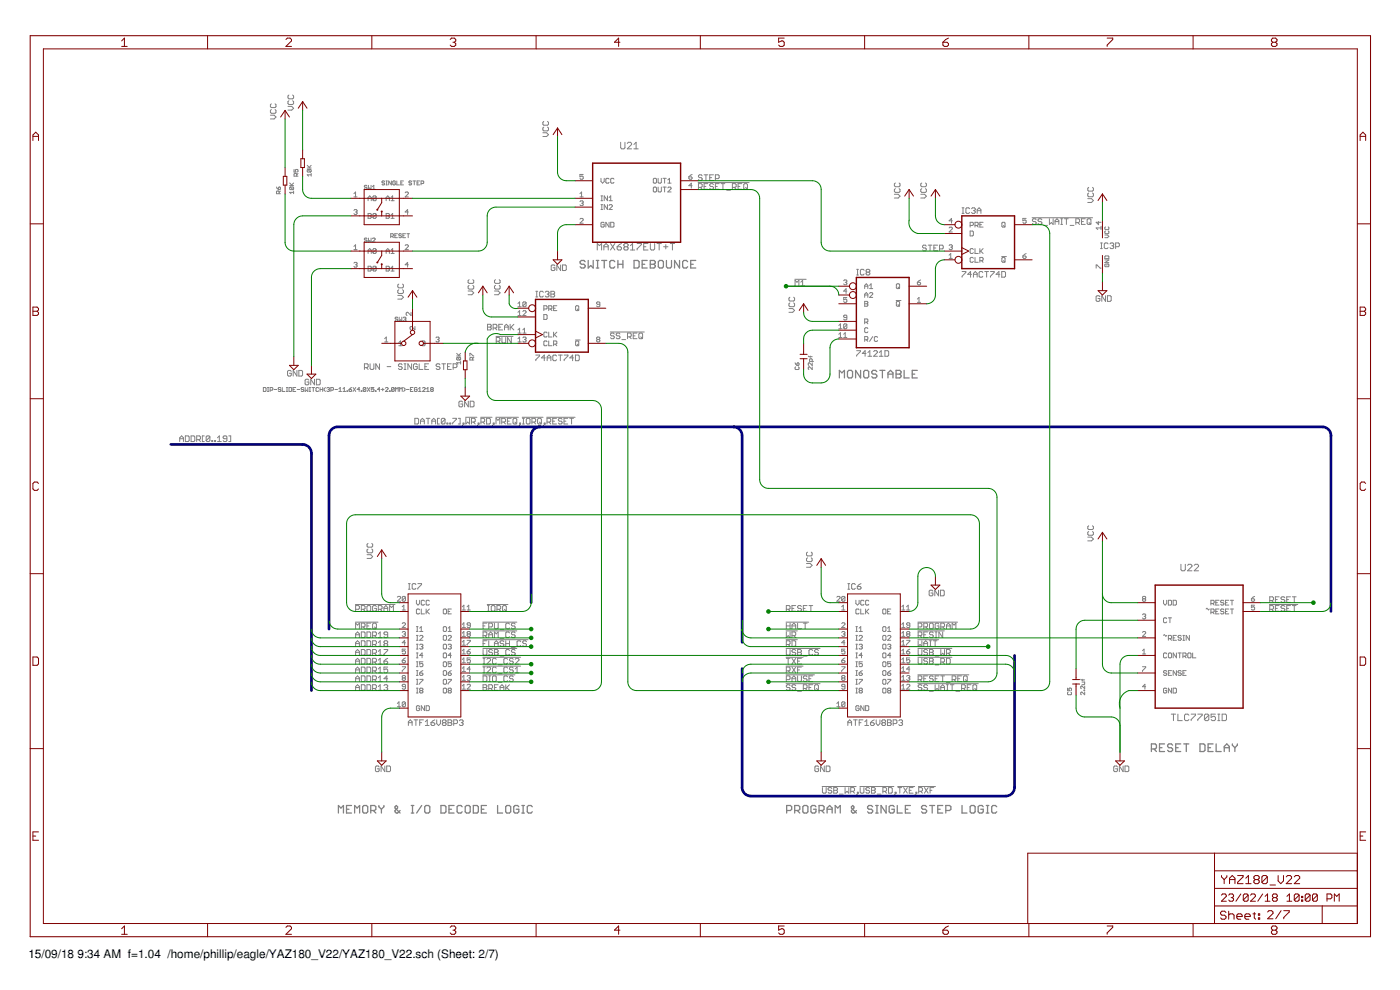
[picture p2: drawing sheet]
<svg xmlns="http://www.w3.org/2000/svg" width="420mm" height="297mm" viewBox="0 0 420 297" stroke-linecap="round" stroke-linejoin="round" font-family="sans-serif">
<defs><g id="words">
<g font-size="3.5">
<text x="8.5" y="287.5">15/09/18</text>
<text x="23.2" y="287.5">9:34 AM f=1.04 /home/phillip/eagle/YAZ180_V22/YAZ180_V22.sch (Sheet: 2/7)</text>
</g>
</g></defs>
<g fill="none" stroke="#808080" stroke-width=".3">
<path d="M81.2 34.6h1.1l.5 .5-.5 .6h-1.1M81.4 32.9l-.2 .2v.6l.2 .3h1.1l.3-.3v-.6l-.3-.2M81.4 31.2l-.2 .2v.6l.2 .3h1.1l.3-.3v-.6l-.3-.2M86.4 31.9h1.1l.6 .6-.6 .5h-1.1M86.7 28.5l-.3 .3v.6l.3 .3h1.1l.3-.3v-.6l-.3-.3M86.7 30.2l-.3 .3v.6l.3 .2h1.1l.3-.2v-.6l-.3-.3M162.9 39.8h1.1l.6 .6-.6 .6h-1.1M163.2 38.1l-.3 .3v.6l.3 .3h1.1l.3-.3v-.6l-.3-.3M163.2 36.4l-.3 .3v.6l.3 .3h1.1l.3-.3v-.6l-.3-.3M83 56.1l.6 .8M83.6 56.3l.2-.2 .4 .2-.2 .6h-.4zM83.8 58.1v-.6l-.6-.2-.2 .8h1.2"/>
<path d="M84.2 57.3l-.4 .4M86.9 55.7h1.2M86.9 54.9l.8 .8M87.1 56.1h.8l.2 .2-.2 .6M87.1 56.1l-.2 .2 .2 .6h.8M87.1 56.1l.8 .8M88.1 54.9l-.6 .6M88.1 57.7h-1.2l.4 .4M88.1 57.3v.8M88.2 50.8v.8h.6l-.2-.4 .2-.4 .6 .2-.2 .6M89 52.9v-.7l-.2-.2-.6 .2v.7h1.2M89.4 52l-.4 .5"/>
<path d="M92.2 50.4h1.2M92.2 49.6l.8 .8M92.4 50.8h.8l.2 .2-.2 .6M92.4 50.8l-.2 .6 1 .2M92.4 50.8l.8 .8M93.4 52.5h-1.2l.4 .4M93.4 52v.9M93.4 49.6l-.6 .6M106.2 59.1h1M106.2 58.1l.5-.5v1.5M110.2 55.8l-.6-.2-.3 .4 .6 .2 .3 .4-.3 .2-.6-.2M110.5 59.5h.9"/>
<path d="M110.6 55.6v1.2l.4-.4 .4 .4v-1.2M111.8 56l.4-.4v1.2M111.8 56.8h.8M112.9 59v1l-.3 .2-.7-.2M112.9 59l-.3-.2-.7 .2v1M112.9 59l-1 1M115.4 54.5l-.2-.2-.6 .2 .2 .4 .6 .2-.2 .4-.6-.2M115.8 54.3h.4M115.8 55.5h.4M115.9 59.5h1M116 54.3v1.2M117.3 59.3l.5-.5v1.4"/>
<path d="M117.5 54.3v1.2l-.9-1.2v1.2M118.7 54.5l-.2-.2-.6 .2v.8l.6 .2 .2-.6h-.4M119.1 54.3v1.2h.8M120.3 54.9h.4M121.1 54.3h-.8v1.2h.8M121.6 57.8l.2-.2 .8 .2v.3l-1 1h1M123.5 54.5l-.2-.2-.6 .2 .2 .4 .6 .2-.2 .4-.6-.2M123.9 54.3h.8M124.3 54.3v1.2M125.2 54.9h.4M125.9 54.3h-.7v1.2h.7M126.4 55.1h.6l.2-.6-.8-.2v1.2"/>
<path d="M174.1 58.1l.4-.5v1.5M174.1 59.1h.9M175 52.3h-.9v.8l.4-.3 .5 .3v.5l-.2 .2-.7-.2M180.4 53.5v1l.4 .4 .5-.4v-1M180.4 58.8h.4M180.6 58.8v1.4M182.3 58.8v1.4l-1-1.4v1.4M182.8 53.7l-.3-.2-.7 .2v1l.3 .2 .7-.2M182.8 59.3l.5-.5v1.4M184.3 53.7l-.3-.2-.7 .2v1l.2 .2 .8-.2M186.3 42.7v1.6l.3 .4h.6l.4-.4v-1.6M188.3 43l.3-.3h.6l.3 .3v.3l-1.2 1.4h1.2"/>
<path d="M190.2 44.7h1.3M190.2 43.3l.7-.6v2M196.3 53.5l.7 .2v1l-.2 .2-.7-.2v-1zM196.3 56.1h.5l.2 .3v.9l-.2 .3h-.5l-.2-.3v-.9zM197.5 53.5v1.2l.3 .2 .7-.2v-1.2M197.5 56.1v1.2l.3 .3h.4l.3-.3v-1.2M199 56.1h.9M199 53.5h.9M199.5 53.5v1.4M199.5 56.1v1.5M200.4 54.9h1M200.4 56.4l.3-.3h.4l.3 .3-1 1.2h1"/>
<path d="M200.4 54l.5-.5v1.4M206.7 53.1h.8l.2 .5-.7 .2-.3-.2zM207.7 52.3l-1 .8M207.7 55.7h-1l.8-.7v1.4M209.5 54.8h15.3M209.6 56.2h.8l.3-.3v-.5l-.3-.3h-.8v1.7M210.2 56.2l.5 .6M210.7 52.7l-.3-.2h-.5l-.3 .5 .3 .3h.5l.3 .6-.3 .2h-.5l-.3-.2M211.3 52.5h1.1M211.3 55.9h.6M211.9 52.5v1.6M212.4 55.1h-1.1v1.7h1.1"/>
<path d="M213 53.3h.6M214.1 55.4l-.3-.3h-.5l-.3 .3 .3 .5h.5l.3 .3-.3 .6h-.5l-.3-.3M214.1 52.5h-1.1v1.6h1.1M214.7 53.6h.8l.3-.3v-.6l-.3-.2h-.8v1.6M214.7 55.9h.6M215.8 55.1h-1.1v1.7h1.1M216.4 55.1h1.1M217 55.1v1.7M218.1 57.1h1.1M219.8 56.2h.8l.3-.3v-.5l-.3-.3h-.8v1.7M220.4 56.2l.5 .6M221.5 55.9h.6"/>
<path d="M222.6 55.1h-1.1v1.7h1.1M223.5 55.1h.5l.3 .3v1.1l-.3 .3h-.5l-.3-.3v-1.1zM223.8 56.2l.5 .6M268.4 58.3h1.2l.5 .6-.5 .5h-1.2M268.7 56.6l-.3 .3v.5l.3 .3h1.1l.3-.3v-.5l-.3-.3M268.7 54.9l-.3 .3v.5l.3 .3h1.1l.3-.3v-.5l-.3-.3M276.3 58.3h1.2l.5 .6-.5 .5h-1.2M276.6 56.6l-.3 .3v.5l.3 .3h1.1l.3-.3v-.5l-.3-.3M276.6 54.9l-.3 .3v.5l.3 .3h1.1l.3-.3v-.5l-.3-.3M326.5 59.6h1.1l.5 .6-.5 .5h-1.1M326.7 56.2l-.2 .3v.6l.2 .2h1.2l.2-.2v-.6l-.2-.3M326.7 57.9l-.2 .3v.6l.2 .2h1.2l.2-.2v-.6l-.2-.3"/>
<path d="M106.2 79l.7-.3 .3 .3-.3 .4M106.2 63.1l.2-.2h.5l.3 .2-.3 .5M106.2 73.9l.5-.5v1.5M106.2 74.9h1M106.7 63.6h.2M106.7 79.4h.2M106.9 63.6l.3 .3-.3 .4h-.5l-.2-.2M106.9 79.4l.3 .3-.3 .5-.7-.3M110.2 71.6l-.3-.2-.6 .2 .3 .4 .6 .2-.3 .4-.6-.2M110.5 60.2v-.9l.5-.5 .4 .5v.9M110.5 64.1h.7l.2 .2-.2 .5 .2 .5-.2 .2h-.7zM110.5 76.1v-1l.5-.5 .4 .5v1"/>
<path d="M110.5 79.9h.7l.2 .2-.2 .5 .2 .5-.2 .2h-.7zM110.5 64.8h.7M110.5 75.3h.9M110.6 71.4v1.2l.4-.4 .4 .4v-1.2M111.8 71.6l.2-.2 .6 .2-.8 1h.8M112.9 64.3v1l-.3 .2h-.4l-.3-.2M112.9 64.3l-.3-.2-.7 .2v1M112.9 74.8l-.3-.2h-.4l-.3 .2v1M112.9 74.8v1l-.3 .3-.7-.3M112.9 64.3l-1 1M112.9 74.8l-1 1M115.9 60.2v-.9l.5-.5 .5 .5v.9"/>
<path d="M115.9 64.1h.7l.3 .2-.3 .5 .3 .5-.3 .2h-.7zM115.9 76.1v-1l.5-.5 .5 .5v1M115.9 79.9h.7l.3 .2-.3 .5 .3 .5-.3 .2h-.7zM115.9 64.8h.7M115.9 75.3h1M117.3 70.9h.6l.2-.6-.8-.2v1.2M117.3 64.5l.5-.4v1.4M117.3 75.1l.5-.5v1.5M117.3 60.2h1M117.3 65.5h1M117.3 76.1h1M117.7 70.9l.4 .4"/>
<path d="M118.5 70.7h.4M119.3 70.1h-.8v1.2h.8M120.5 70.3l-.2-.2-.6 .2 .2 .4 .6 .2-.2 .4-.6-.2M120.9 70.7h.4M121.6 73.7l.2-.3 .8 .3v.2l-1 1h1M121.7 70.1h-.8v1.2h.8M122.1 70.1h.8M122.5 70.1v1.2M122.6 63.6h-1l.7-.7v1.4M122.6 79.4h-1l.7-.7v1.5M166.5 79.8l-.2-.3h-.6l-.3 .3v1.1l.3 .3h.6l.2-.3v-.6h-.5M168.3 79.5v1.7l-1.2-1.7v1.7"/>
<path d="M168.8 79.5h.9l.2 .3v1.1l-.2 .3h-.9zM174.1 60.5l.7-.2 .2 .2-.2 .5M174.1 65.8l.2-.3 .7 .3v.2l-.9 1h.9M174.5 61h.3M174.8 61l.2 .2-.2 .5-.7-.2M179.2 75v-1.9l.7 .6 .7-.6v1.9M180.4 60.2h.4M180.4 62.9h.4M180.4 61.4h.4M180.6 61.4v1.5M181.2 75v-1.3l.7-.6 .6 .6v1.3M181.2 74h1.3"/>
<path d="M181.3 66.9l-.2-.2-.7 .2v1l.2 .2 .7-.2v-.5h-.5M182.3 61.4v1.5l-1-1.5v1.5M182.8 66.7v1.4l-1-1.4v1.4M182.8 60.2h1M182.8 61.7l.2-.3h.5l.3 .3-1 1.2h1M183.2 73.1l1.3 1.9M183.3 66.7h.7l.3 .2v1l-.3 .2h-.7zM184.5 73.1l-1.3 1.9M185.2 74h1l.3 .7-.3 .3h-.7l-.3-.3zM186.5 73.1l-1.3 .9M187.5 74h.7M187.5 74l-.3 .4 .3 .6h.7l.3-.3-.3-.7"/>
<path d="M187.5 74l-.3-.3 .3-.6h.7l.3 .3-.3 .6M189.2 75h1.3M189.2 73.7l.6-.6v1.9M191.2 73.1h1.3v.3l-1.3 1.3v.3M193.2 74h.6M194.5 73.1h-1.3v1.9h1.3M195.2 73.1v1.6l.3 .3h.7l.3-.3v-1.6M197.2 73.1h1.3M197.8 73.1v1.9M199.2 74h1.3M199.8 73.4v1.3M201.1 73.1h1.4"/>
<path d="M201.8 73.1v1.9M278 73.9l-.3-.3h-.5l-.3 .3 .3 .5h.5l.3 .3-.3 .5h-.5l-.3-.2M278.6 73.6h1.1M279.1 73.6v1.6M280.3 74.4h.5M281.4 73.6h-1.1v1.6h1.1M282 74.7h.8l.3-.3v-.5l-.3-.3h-.8v1.6M284.8 68.4l.3-.2h.5l.2 .2-1 1.2h1M284.8 73.7l.8-.3 .2 .3-.2 .5M284.8 76.6l.5-.5v1.4M284.8 77.5h1M285.3 74.2h.3"/>
<path d="M285.6 74.2l.2 .2-.2 .5-.8-.2M285.8 66.3h-1l.8-.8v1.5M288.7 64h.6M288.7 62.4h.6M289 62.4v1.6M291 62.6l-.3-.2h-.5l-.3 .2v1.2l.3 .2h.5l.3-.2M291.1 69.3h.8l.2 .3v.9l-.2 .3h-.8zM291.1 67.6h.8l.2-.2v-.5l-.2-.2h-.8v1.4M291.6 62.6l.2-.2h.6l.3 .2-.3 .6M292.1 77.5l-.2-.3h-.5l-.3 .3v.9l.3 .3h.5l.2-.3M292.1 74.8l-.2-.2h-.5l-.3 .2v1l.3 .3 .7-.3M292.1 63.2h.3"/>
<path d="M292.4 63.2l.3 .3-.3 .5h-.6l-.2-.2M292.6 67.6h.7l.3-.2v-.5l-.3-.2h-.7v1.4M292.6 74.6v1.5h1M292.6 77.2v1.5h1M293.1 67.6l.5 .5M293.3 64v-1.1l.5-.5 .6 .5v1.1M293.3 63.2h1.1M294.1 67.4h.5M294.1 78.2h.7l.2-.2v-.5l-.2-.3h-.7v1.5M294.1 74.6v1.5M294.3 75.3l.7 .8M294.6 78.2l.4 .5"/>
<path d="M295 66.7h-.9v1.4h.9M295 74.6l-.9 1M300.6 77h1.4M300.9 66.7l.7 .2v1l-.2 .2-.7-.2v-1zM300.9 77.2h.5l.2 .3v.9l-.2 .3h-.5l-.2-.3v-.9zM301.2 67.6l.4 .5M301.2 78.2l.4 .5M307 76.8h.7l.3 .5-.3 .2h-.5zM308 65.5h-1v.8l.5-.3 .5 .3v.4l-.3 .3-.7-.3M308 76.1l-1 .7M309.8 65.3h18.1M311 65.9l-.3-.3h-.6l-.3 .6 .3 .3h.6l.3 .6-.3 .2h-.6l-.3-.2"/>
<path d="M312.7 65.9l-.3-.3h-.6l-.3 .6 .3 .3h.6l.3 .6-.3 .2h-.6l-.3-.2M313.2 67.6h1.2M314.9 65.6v1.7l.6-.5 .6 .5v-1.7M316.6 66.5h1.2M316.6 67.3v-1.1l.6-.6 .6 .6v1.1M318.3 65.6h.6M318.3 67.3h.6M318.6 65.6v1.7M319.5 65.6h1.1M320 65.6v1.7M321.2 67.6h1.1M322.9 66.8h.8l.3-.3v-.6l-.3-.3h-.8v1.7"/>
<path d="M323.4 66.8l.6 .5M324.6 66.5h.5M325.7 65.6h-1.1v1.7h1.1M326.6 65.6h.5l.3 .3v1.2l-.3 .2h-.5l-.3-.2v-1.2zM326.8 66.8l.6 .5M329.7 66.5v.9l-.7-.7h1.4M330.3 74.6h.5M330.3 72.9h.5M330.4 68.4h-1.4l.5 .5M330.4 67.9v1M330.6 72.9v1.7M331.6 70.5h.8l.4 .4-.4 .4h-.8"/>
<path d="M331.6 77l.2-.2h.8l.2 .8h-1.2zM331.6 78h1.2l-1.2 .8h1.2M331.8 79.2l-.2 .2 .2 .6h.8l.2-.2-.2-.6h-.4v.4M331.8 68.1l-.2 .2 .2 .6h.8l.2-.2-.2-.6M331.8 69.3l-.2 .2 .2 .6h.8l.2-.2-.2-.6M332.5 73.2l-.2-.3h-.6l-.3 .3v1.1l.3 .3h.6l.2-.3M333.1 73.2l.3-.3h.6l.2 .3-.2 .5M333.7 73.7h.3M334 73.7l.2 .3-.2 .6h-.6l-.3-.3M334.8 74h.9l.2-.3v-.5l-.2-.3h-.9v1.7M110.5 80.6h.7M112.9 80.1l-.3-.2-.7 .2v1"/>
<path d="M112.9 80.1v1l-.3 .2-.7-.2M112.9 80.1l-1 1M115.9 80.6h.7M117.3 80.4l.5-.5v1.4M117.3 81.3h1M119.4 88.6h1.1l.6 .6-.6 .5h-1.1M119.4 95.4l-.6-.2-.2 .4 .6 .2 .2 .4-.2 .2-.6-.2M119.7 86.9l-.3 .3v.6l.3 .3h1.1l.3-.3v-.6l-.3-.3M119.7 85.2l-.3 .3v.6l.3 .3h1.1l.3-.3v-.6l-.3-.3M119.8 95.2v1.2l.4-.4 .4 .4v-1.2M121 95.4l.6-.2 .2 .2-.2 .4M121.4 95.8h.2"/>
<path d="M121.6 95.8l.2 .2-.2 .4-.6-.2M123.4 93.7v1l-1-1-.5 .2v.5l.3 .3M124.5 98v.9l-1-.9-.4 .2v.5l.2 .2M140.5 87.3h1.1l.6 .6-.6 .5h-1.1M140.8 85.6l-.3 .3v.5l.3 .3h1.1l.3-.3v-.5l-.3-.3M140.8 83.9l-.3 .3v.6l.3 .2h1.1l.3-.2v-.6l-.3-.3M146.3 97.3h.9l.2 .3-.2 .5 .2 .6-.2 .3h-.9zM146.3 98.1h.9M148 98.4h.8l.3-.3v-.5l-.3-.3h-.8v1.7M148.4 87.3h1.1l.6 .6-.6 .5h-1.1M148.6 98.4l.5 .6M148.7 85.6l-.3 .3v.5l.3 .3h1.1l.3-.3v-.5l-.3-.3"/>
<path d="M148.7 83.9l-.3 .3v.6l.3 .2h1.1l.3-.2v-.6l-.3-.3M149.7 98.1h.6M150.8 97.3h-1.1v1.7h1.1M151.4 98.1h1.1M151.4 99v-1.1l.6-.6 .5 .6v1.1M153.1 97.3v1.7M153.4 98.1l.8 .9M154.2 97.3l-1.1 1.1M155.4 99l.5-.5v1.4M155.4 91.1l.5-.5v1.4M155.4 93.7l.5-.5v1.5M155.4 94.7h1"/>
<path d="M155.4 99.9h1M155.4 92h1M156.9 93.5l.2-.3h.5l.3 .3-1 1.2h1M156.9 99.9h1M156.9 99l.5-.5v1.4M157.9 90.8v1l-.3 .2-.7-.2M157.9 90.8l-.3-.2-.7 .2v1M157.9 90.8l-1 1M160.8 89.1h.6M160.8 87.4h.6M161.1 87.4v1.7M163.1 87.7l-.3-.3h-.6l-.3 .3v1.1l.3 .3h.6l.3-.3"/>
<path d="M163.2 92.7h.7l.3-.2v-.5l-.3-.3h-.7v1.5M163.2 94.4h.7l.3 .2v1l-.3 .2h-.7zM163.6 87.7l.3-.3h.6l.3 .3-.3 .5M164.2 99.9l-.3-.2h-.4l-.3 .2v1l.3 .2h.4l.3-.2M164.2 88.2h.3M164.5 88.2l.3 .3-.3 .6h-.6l-.3-.3M164.7 99.7v1.4h1M164.7 92.7h.7l.3-.2v-.5l-.3-.3h-.7v1.5M165.2 92.7l.5 .5M165.3 87.4h.9l.3 .3-.3 .5 .3 .6-.3 .3h-.9zM165.3 88.2h.9M166.1 99.7v1.4"/>
<path d="M166.1 92.5h.5M167.1 91.7h-1v1.5h1M167.1 99.7l-1 .9M173 91.7h.5l.2 .3v1l-.2 .2-.8-.2v-1zM173.2 92.7l.5 .5M180 91.3h-.7l-.3-.2 .3-.5 .7 .2v1l-.2 .2-.8-.2M183.2 99.6h10.2M191.2 99.9h-1.2v1.7h1.2M192 99.9h.6l.2 .3v1.1l-.2 .3h-.6l-.3-.3v-1.1zM236.8 92.6h1.1l.6 .6-.6 .5h-1.1M237 90.9l-.2 .3v.5l.2 .3h1.2l.3-.3v-.5l-.3-.3M237 89.2l-.2 .3v.5l.2 .3h1.2l.3-.3v-.5l-.3-.3"/>
<path d="M238.5 83.8h3.4M238.6 85.8v-1.7l.6 .6 .6-.6v1.7M240.3 84.7l.6-.6v1.7M240.3 85.8h1.1M251.7 97.7l.5-.5v1.4M251.7 98.6h1M253.2 84.2l.2-.2h.5l.2 .2-.2 .5M253.7 84.7h.2M253.9 84.7l.2 .3-.2 .4h-.5l-.2-.2M254.1 89.3h-.9v.7l.5-.3 .4 .3-.2 .7h-.5l-.2-.2M254.1 97.4l-.9 1M254.1 87.4h-.9l.7-.8v1.5"/>
<path d="M254.1 95.3h-.7l-.2-.3 .2-.4 .7 .2v1l-.2 .2-.7-.2M254.1 97.4v1l-.2 .2h-.5l-.2-.2M254.1 97.4l-.2-.2h-.5l-.2 .2v1M257.1 82.5h.5M257.1 80.8h.5M257.4 80.8v1.7M259.3 81.1l-.2-.3h-.6l-.3 .3v1.1l.3 .3h.6l.2-.3M259.5 90.4h.7l.3 .3-.3 .4 .3 .5-.3 .3h-.7zM259.5 86.6v-1l.5-.4 .5 .4v1M259.5 89.2v-.9l.5-.5 .5 .5v.9M259.5 96.7h.7l.3-.3-.3-.7h-.7v1.5M259.5 85.9h1"/>
<path d="M259.5 88.5h1M259.5 91.1h.7M260 96.7l.5 .5M260.2 81.7l-.3-.3 .3-.6h.6l.2 .3-.2 .6M260.2 81.7l-.3 .2 .3 .6h.6l.2-.3-.2-.5M260.2 81.7h.6M260.5 98.6l-.3-.3-.7 .3v.9l.2 .3h.5l.3-.3M261 88l.2-.2 .7 .2-.9 1.2h.9M261 85.6l.4-.4v1.4M261 86.6h.9M268.9 90.2h1.5M269 85.4l.3-.2 .7 .2v1l-.3 .2-.7-.2z"/>
<path d="M269.3 90.4h.4l.3 .3v.9l-.3 .3h-.4l-.3-.3v-.9zM269.5 91.4l.5 .5M269.5 86.1l.5 .5M275.3 89.7l.5-.4v1.4M275.3 90.7h1M275.3 84.7h.8l.2 .5-.2 .2h-.5l-.3-.2zM276.3 84l-1 .7M288.7 81.5h1.2v.2l-1.2 1.2v.3M291.6 82.3h-1.2l.9-.8v1.7M292.1 82.3h1.2M292.1 83.2v-1.2l.6-.5 .6 .5v1.2M295 81.7l-.3-.2h-.6l-.3 .2v1.2l.3 .3h.6l.3-.3"/>
<path d="M295.5 81.5h1.2M296.1 81.5v1.7M297.2 81.5h1.2v.2l-1.2 1.2v.3M300.1 82.3h-1.2l.9-.8v1.7M300.6 81.5h.9l.3 .2v1.2l-.3 .3h-.9zM329 80.5v-1l1.4 1M330.1 89l-.3-.3h-.6l-.2 .3v1.1l.2 .3h.6l.3-.3v-.5h-.6M331.8 88.7v1.7l-1.1-1.7v1.7M332.4 88.7h.8l.3 .3v1.1l-.3 .3h-.8zM79 116.3h.7l.1 .2v.8l-.1 .2h-.7zM80.3 117.5h.4M80.3 116.3h.4"/>
<path d="M80.5 116.3v1.2M81.1 117.1h.6l.2-.2-.2-.6h-.6v1.2M82.3 116.9h.8M84.3 116.5l-.6-.2-.2 .4 .6 .2 .2 .4-.2 .2-.6-.2M84.7 116.3v1.2h.8M85.9 117.5h.4M85.9 116.3h.4M86.1 116.3v1.2M86.7 116.3h.6l.2 .2v.8l-.2 .2h-.6zM87.4 111.4l-.3-.3h-.5l-.3 .3v1.1l.3 .3h.5l.3-.3v-.5h-.6M87.9 116.9h.4M88.8 116.3h-.9v1.2h.9"/>
<path d="M89.1 111.1v1.7l-1.1-1.7v1.7M89.2 116.9h.8M89.7 111.1h.8l.3 .3v1.1l-.3 .3h-.8zM91.2 116.5l-.6-.2-.2 .4 .6 .2 .2 .4-.2 .2-.6-.2M91.6 116.3v1.2l.4-.4 .4 .4v-1.2M92.7 114.1l-.3-.3h-.6l-.2 .3v1.1l.2 .3h.6l.3-.3v-.6h-.6M92.8 117.5h.4M92.8 116.3h.4M93 116.3v1.2M93.6 116.3h.8M94 116.3v1.2M94.4 113.8v1.7l-1.1-1.7v1.7"/>
<path d="M95 113.8h.8l.3 .3v1.1l-.3 .3h-.8zM95.6 116.5l-.2-.2-.6 .2v.8l.2 .2 .6-.2M96.1 116.9h.7M96.1 116.3v1.2M96.8 116.3v1.2M97.7 116.3l-.4 .4v.4l.4 .4M98.1 116.5l.6-.2 .2 .2-.2 .4M98.5 116.9h.2M98.7 116.9l.2 .2-.2 .4-.6-.2M99.3 117.1h.6l.2-.2-.2-.6h-.6v1.2M100.5 116.9h.8M101.7 117.5h.8"/>
<path d="M101.7 116.7l.4-.4v1.2M102.9 117.5h.8M102.9 116.7l.4-.4v1.2M104.1 117.3l.3 .2zM104.8 116.9h.5l.2 .4-.6 .2zM105.5 116.3l-.7 .6M106 116.3l.8 1.2M106.8 116.3l-.8 1.2M108 116.9h-.8l.6-.6v1.2M108.4 117.3l.2 .2zM109.4 110.3h.8l.3-.3v-.5l-.3-.3h-.8v1.6M109.8 116.5v.8l-.2 .2-.6-.2"/>
<path d="M109.8 116.5l-.6-.2-.2 1M109.8 116.5l-.8 .8M109.9 110.3l.6 .5M110.2 116.3l.8 1.2M111 116.3l-.8 1.2M111.1 109.2v1.4l.3 .2h.5l.3-.2v-1.4M112.2 116.3h-.8v.6l.6-.2 .2 .6-.2 .2-.6-.2M112.6 117.3l.2 .2zM113.9 109.2v1.6l-1.1-1.6v1.6M114 116.9h-.7l.6-.6v1.2M114.5 116.9h.8M114.9 116.5v.8"/>
<path d="M115.4 101.6l.5-.5v1.5M115.4 102.6h1M115.7 116.5l.2-.2 .6 .2-.8 1h.8M116.2 110h1.1M116.9 117.3l.2 .2zM118.3 116.5v.8l-.2 .2-.6-.2M118.3 116.5l-.6-.2-.2 .2v.8M118.3 116.5l-.8 .8M118.7 117.5v-1.2l.4 .4 .4-.4v1.2M119.7 102.8l.5-.5v1.4M119.7 103.7h1M119.9 117.5v-1.2l.4 .4 .4-.4v1.2"/>
<path d="M120.7 109.5l-.3-.3h-.6l-.2 .5 .2 .3h.6l.3 .6-.3 .2h-.6l-.2-.2M121.1 116.3l.4 .4v.4l-.4 .4M121.3 109.2h.5M121.3 110.8h.5M121.6 109.2v1.6M122 116.9h.7M123.2 116.9h.4M123.5 109.2v1.6l-1.1-1.6v1.6M124 116.3h-.8v1.2h.8M125.2 116.5l-.2-.2-.6 .2v.8l.6 .2 .2-.6h-.4M125.2 109.5l-.3-.3h-.5l-.3 .3v1.1l.3 .2h.5l.3-.2v-.6h-.5M125.6 116.7l.4-.4v1.2"/>
<path d="M125.6 117.5h.8M125.8 109.2v1.6h1.1M126.6 102.5l.7-.2 .3 .2-.3 .5M126.8 116.5l.2-.2 .6 .2-.8 1h.8M127.1 103h.2M127.3 103l.3 .3-.3 .4-.7-.2M127.5 110h.6M128 117.5h.8M128 116.7l.4-.4v1.2M128.6 109.2h-1.1v1.6h1.1M129.4 116.9l-.2 .2 .2 .4 .6-.2-.2-.4M129.4 116.9l-.2-.2 .2-.4 .6 .2-.2 .4"/>
<path d="M129.4 116.9h.4M130.8 101.4l.8-.3 .2 .3-.2 .5M131.3 101.9h.3M131.6 101.9l.2 .2-.2 .5h-.5l-.3-.3M132 109.5l-.3-.3h-.5l-.3 .5 .3 .3h.5l.3 .6-.3 .2h-.5l-.3-.2M132.6 109.2h1.1M133.2 109.2v1.6M134.3 110h.6M135.4 109.2h-1.1v1.6h1.1M136 110.3h.8l.3-.3v-.5l-.3-.3h-.8v1.6M137.1 106.8h1.1M137.1 106l.7 .8"/>
<path d="M137.2 107.2h.8l.2 .2-.2 .6M137.2 107.2l-.1 .2 .1 .6h.8M137.2 107.2l.8 .8M138.2 108.8h-1.1l.4 .4M138.2 108.4v.8M138.2 106l-.6 .6M141 106.8v-.8l1.2 .8M141.8 108l-.2-.8-.6 .2v.6h1.2M142.2 107.2l-.4 .4M148.9 100.9h5.1M148.9 102.4h.9l.3-.3v-.6l-.3-.2h-.9v1.6M149.5 102.4l.6 .5"/>
<path d="M150.6 101.3v1.4l.3 .2h.6l.3-.2v-1.4M153.5 101.3v1.6l-1.2-1.6v1.6M155.4 102.6h1M155.4 101.6l.5-.5v1.5M156.9 101.4l.7-.3 .3 .3-.3 .5M157.4 101.9h.2M157.6 101.9l.3 .2-.3 .5h-.5l-.2-.3M160.8 106.5h1.1v.3l-1.1 1.1v.3M163.6 107.4h-1.1l.8-.9v1.7M164.2 102.5l-.3-.2-.7 .2v1l.3 .2 .7-.2M164.2 107.4h1.1M164.2 108.2v-1.1l.6-.6 .5 .6v1.1"/>
<path d="M164.7 102.3v1.4h1M166.1 103.3h.8l.2-.3v-.5l-.2-.2h-.8v1.4M166.4 100.4l.7 .7M166.6 103.3l.5 .4M167 106.8l-.2-.3h-.6l-.3 .3v1.1l.3 .3h.6l.2-.3M167.6 106.5h1.1M168.2 106.5v1.7M169.3 106.5h1.1v.3l-1.1 1.1v.3M172.1 107.4h-1.1l.9-.9v1.7M172.7 102h1.4M172.7 106.5h.8l.3 .3v1.1l-.3 .3h-.8zM172.7 102.5l.3-.2 .7 .2v1l-.2 .2-.8-.2z"/>
<path d="M173.2 103.3l.5 .4M179.3 101.9l-.3-.3 .3-.5 .7 .3-.2 .5M179.3 101.9l-.3 .2 .3 .5h.5l.2-.3-.2-.4M179.3 101.9h.5M184.4 100.2l-.3-.3h-.6l-.3 .6 .3 .3h.6l.3 .5-.3 .3h-.6l-.3-.3M186.1 100.2l-.3-.3h-.6l-.3 .6 .3 .3h.6l.3 .5-.3 .3h-.6l-.3-.3M186.6 101.9h1.1M188.3 101.1h.9l.2-.3v-.6l-.2-.3h-.9v1.7M188.9 101.1l.5 .5M190 100.8h.6M192.3 101.1l.5 .5M238.6 108.9l.6 .8"/>
<path d="M238.8 110.1l-.2 .2 .2 .6 1-.2-.2-.6M239.2 109.1l.2-.2 .4 .2-.2 .6h-.4zM242.6 106.8l.2 .2h1M243.2 106.8v.4M243.8 108.4v-.6l-.3-.1-.5 .1v.6h1.1M243.8 108.9v.8l-.8-.8-.4 .2 .2 .6M243.8 110.1v.8l-.8-.8-.4 .2 .2 .6M251.7 100.3l.5-.5v1.5M251.7 101.3h1M253.2 101.3h.9M253.2 100.3l.5-.5v1.5M257.1 105.2h1.1v.3l-1.1 1.1v.3"/>
<path d="M259.5 101.9h.7l.3-.7-.3-.2h-.7v1.4M259.9 106h-1.1l.8-.8v1.7M260 101.9l.5 .5M260.5 105.8l.5-.6v1.7M260.5 106.9h1.1M261.9 101l-.9 1.4M262.2 105.5l.3-.3h.5l.3 .3v.3l-1.1 1.1h1.1M263.4 101.2l-.3-.2-.7 .2v1l.3 .2 .7-.2M263.9 106.9h1.1M263.9 105.8l.6-.6v1.7M265.6 105.2h.8l.3 .3v1.1l-.3 .3h-.8zM53.9 132.5v-1.1l.6-.6 .6 .6v1.1"/>
<path d="M53.9 131.6h1.2M55.6 130.8h.9l.3 .3v1.1l-.3 .3h-.9zM57.3 130.8h.9l.3 .3v1.1l-.3 .3h-.9zM59 131.9h.9l.3-.3v-.5l-.3-.3h-.9v1.7M59.6 131.9l.6 .6M61.3 130.8h-.6v1.7h.6M63 131.1v1.1l-.3 .3h-.6l-.2-.3M63 131.1l-.3-.3h-.6l-.2 .3v1.1M63 131.1l-1.1 1.1M63.6 132.2h.2v.3h-.2zM64.4 132.2h.3v.3h-.3zM65.3 132.5h1.1"/>
<path d="M65.3 131.4l.5-.6v1.7M68.1 131.6h-.9l-.2-.2 .2-.6h.6l.3 .3v1.1l-.3 .3h-.6l-.2-.3M68.7 130.8h.5v1.7h-.5M124.5 125.5h.8l.3 .3v1.1l-.3 .3h-.8zM126.2 127.2v-1.1l.6-.6 .5 .6v1.1M126.2 126.4h1.1M127.9 125.5h1.1M128.5 125.5v1.7M129.6 126.4h1.1M129.6 127.2v-1.1l.6-.6 .5 .6v1.1M131.9 125.5h-.6v1.7h.6M133.6 125.8l-.3-.3h-.6l-.3 .3v1.1"/>
<path d="M133.6 125.8v1.1l-.3 .3h-.6l-.3-.3M133.6 125.8l-1.2 1.1M134.1 126.9h.3v.3h-.3zM135 126.9h.3v.3h-.3zM135.8 125.5h1.2v.3l-1.2 1.1v.3M137.5 125.5h.6v1.7h-.6M138.9 120.6l-.3-.2h-.6l-.3 .2v1.2l.3 .3h.6l.3-.3v-.6h-.6M139 126.9h.2v.3h-.2zM139.2 127.2l-.5 .6M139.7 125.2h3.4M139.8 125.5v1.7l.6-.6 .5 .6v-1.7M140.5 120.4v1.7l-1.1-1.7v1.7"/>
<path d="M141.1 120.4h.9l.3 .2v1.2l-.3 .3h-.9zM141.5 126.6h.8l.3-.2v-.6l-.3-.3h-.8v1.7M142.1 126.6l.5 .6M143.5 126.9h.3v.3h-.3zM143.8 127.2l-.6 .6M144.3 125.2h3.4M144.3 126.6h.9l.3-.2v-.6l-.3-.3h-.9v1.7M144.9 126.6l.6 .6M146 125.5h.9l.3 .3v1.1l-.3 .3h-.9zM148 126.9h.3v.3h-.3zM148.3 127.2l-.6 .6M148.8 125.2h6.8"/>
<path d="M148.9 127.2v-1.7l.5 .6 .6-.6v1.7M150.6 126.6h.8l.3-.2v-.6l-.3-.3h-.8v1.7M151.1 126.6l.6 .6M152.3 126.4h.5M153.4 125.5h-1.1v1.7h1.1M154 125.8l.3-.3h.5l.3 .3v1.1l-.3 .3h-.5l-.3-.3zM154.5 126.6l.6 .6M156 126.9h.2v.3h-.2zM156.2 127.2l-.5 .6M156.7 125.2h6.3M156.8 127.2h.6M156.8 125.5h.6"/>
<path d="M157.1 125.5v1.7M157.9 125.8l.3-.3h.6l.3 .3v1.1l-.3 .3h-.6l-.3-.3zM159.6 126.6h.9l.3-.2v-.6l-.3-.3h-.9v1.7M160.2 126.6l.6 .6M161.3 125.8l.3-.3h.6l.3 .3v1.1l-.3 .3h-.6l-.3-.3zM161.9 126.6l.6 .6M163.3 126.9h.3v.3h-.3zM163.6 127.2l-.6 .6M164.1 125.2h8.5M164.2 126.6h.8l.3-.2v-.6l-.3-.3h-.8v1.7M164.7 126.6l.6 .6M165.9 126.4h.5"/>
<path d="M167 125.5h-1.1v1.7h1.1M168.7 125.8l-.3-.3h-.5l-.3 .3 .3 .6h.5l.3 .2-.3 .6h-.5l-.3-.3M169.3 126.4h.5M170.4 125.5h-1.1v1.7h1.1M171 125.5h1.1M171.5 125.5v1.7M326.7 159.5l-.2 .2v.6l.2 .3h1.2l.2-.3v-.6l-.2-.2M326.7 157.8l-.2 .3v.5l.2 .3h1.2l.2-.3v-.5l-.2-.3M110.2 166.4h1.1l.5 .6-.5 .6h-1.1M110.4 164.7l-.2 .3v.6l.2 .3h1.2l.2-.3v-.6l-.2-.3M110.4 163l-.2 .3v.6l.2 .3h1.2l.2-.3v-.6l-.2-.3M119.3 179.2l.2-.3 .7 .3v.2l-.9 1h.9"/>
<path d="M121.7 179.2l-.3-.3-.7 .3v.9M121.7 179.2v.9l-.3 .3h-.4l-.3-.3M121.7 179.2l-1 .9M122.6 176.8h.5M122.6 175.1h.5M122.8 175.1v1.7M124.8 175.4l-.3-.3h-.5l-.3 .3v1.1l.3 .3h.5l.3-.3M125.4 175.1h1.1v.3l-1.1 1.1v.3M242 169.1h1.2l.5 .5-.5 .6h-1.2M242.3 167.4l-.3 .3v.5l.3 .3h1.2l.2-.3v-.5l-.2-.3M242.3 165.7l-.3 .2v.6l.3 .3h1.2l.2-.3v-.6l-.2-.2M251.1 179.2l.3-.3 .7 .3v.2l-1 1h1"/>
<path d="M253.6 179.2v.9l-.3 .3h-.4l-.3-.3M253.6 179.2l-.3-.3-.7 .3v.9M253.6 179.2l-1 .9M254.4 176.8h.6M254.4 175.1h.6M254.7 175.1v1.7M256.7 175.4l-.3-.3h-.5l-.3 .3v1.1l.3 .3h.5l.3-.3M257.3 176h.8l.3 .5-.3 .3h-.5l-.3-.3zM258.4 175.1l-1.1 .9M280 177.4l-.3-.3h-.6l-.3 .3v1.1l.3 .3h.6l.3-.3v-.6h-.6M281.7 177.1v1.7l-1.2-1.7v1.7M282.2 177.1h.9l.3 .3v1.1l-.3 .3h-.9z"/>
<path d="M326.5 161.2h1.1l.5 .5-.5 .6h-1.1M343.1 179.7l-.2 .2 .2 .5h.5l.2-.3-.2-.4M343.1 179.7l-.2-.3 .2-.5 .7 .3-.2 .5M343.1 179.7h.5M354.4 169.3v1.6l.3 .4h.7l.3-.4v-1.6M356.4 169.6l.3-.3h.7l.3 .3v.3l-1.3 1.4h1.3M358.4 169.6l.3-.3h.7l.3 .3v.3l-1.3 1.4h1.3M375.6 179.7h.7l.2 .4-.2 .3h-.5zM376.5 178.9l-.9 .8M382.8 179.9h.5M383.9 179.1h-1.1v1.6h1.1M385.6 179.3l-.3-.2h-.6l-.2 .2 .2 .6h.6l.3 .3-.3 .5h-.6l-.2-.2"/>
<path d="M386.2 179.9h.5M387.3 179.1h-1.1v1.6h1.1M387.9 179.1h1.1M388.4 179.1v1.6M106.7 181.4h11.9M106.7 186.7h6.8M106.7 182.8h.9l.3-.3v-.5l-.3-.3h-.9v1.7M106.7 188.7v-1.7l.6 .5 .6-.5v1.7M106.7 191.3v-1.1l.6-.6 .6 .6v1.1M106.7 193.9v-1.1l.6-.5 .6 .5v1.1M106.7 196.6v-1.1l.6-.6 .6 .6v1.1M106.7 199.2v-1.1l.6-.6 .6 .6v1.1"/>
<path d="M106.7 190.5h1.2M106.7 193.1h1.2M106.7 195.7h1.2M106.7 198.4h1.2M108.4 182.8h.9l.3-.3v-.5l-.3-.3h-.9v1.7M108.4 188.1h.9l.3-.3v-.5l-.3-.3h-.9v1.7M108.4 189.6h.9l.3 .3v1.1l-.3 .3h-.9zM108.4 192.3h.9l.3 .2v1.2l-.3 .2h-.9zM108.4 194.9h.9l.3 .3v1.1l-.3 .3h-.9zM108.4 197.5h.9l.3 .3v1.1l-.3 .3h-.9zM109 182.8l.6 .6M109 188.1l.6 .6"/>
<path d="M110.1 189.6h.9l.3 .3v1.1l-.3 .3h-.9zM110.1 192.3h.9l.3 .2v1.2l-.3 .2h-.9zM110.1 194.9h.9l.3 .3v1.1l-.3 .3h-.9zM110.1 197.5h.9l.3 .3v1.1l-.3 .3h-.9zM110.1 187.8h.6M110.4 181.7h.6l.3 .3v1.1l-.3 .3h-.6l-.3-.3v-1.1zM111.3 187h-1.2v1.7h1.2M111.8 187.3l.3-.3h.6l.3 .3v1.1l-.3 .3h-.6l-.3-.3zM111.8 190.7h.9l.3-.2v-.6l-.3-.3h-.9v1.7M111.8 193.4h.9l.3-.3v-.6l-.3-.2h-.9v1.6M111.8 196h.9l.3-.3v-.5l-.3-.3h-.9v1.7M111.8 198.6h.9l.3-.2v-.6l-.3-.3h-.9v1.7"/>
<path d="M112.4 188.1l.6 .6M112.4 190.7l.6 .6M112.4 193.4l.6 .5M112.4 196l.6 .6M112.4 198.6l.6 .6M113 182l-.3-.3h-.6l-.3 .3v1.1l.3 .3h.6l.3-.3v-.6h-.6M113.5 182.8h.9l.3-.3v-.5l-.3-.3h-.9v1.7M113.5 198.1l.6-.6v1.7M113.5 191.3h1.2M113.5 193.9h1.2M113.5 196.6h1.2M113.5 199.2h1.2"/>
<path d="M113.5 190.2l.6-.6v1.7M113.5 192.8l.6-.5v1.6M113.5 195.5l.6-.6v1.7M114.1 182.8l.6 .6M115.2 182.5h1.2M115.2 183.4v-1.1l.6-.6 .6 .6v1.1M115.2 194.9h1.2v.3l-1.2 1.1v.3M115.2 198.4h.9l.3 .5-.3 .3h-.6l-.3-.3zM115.5 193.1l-.3-.3 .3-.5h.6l.3 .2-.3 .6M115.5 193.1l-.3 .3 .3 .5h.6l.3-.2-.3-.6M115.5 193.1h.6M116.4 197.5l-1.2 .9"/>
<path d="M116.4 190.5h-.9l-.3-.3 .3-.6h.6l.3 .3v1.1l-.3 .3h-.6l-.3-.3M116.9 183.4v-1.7l.6 .6 .6-.6v1.7M120.7 198.1h.7l.3 .5-.3 .3h-.4l-.3-.3zM120.7 183h1M120.7 187.1l.3-.2 .7 .2v.2l-1 1h1M120.7 189.7l.3-.2h.4l.3 .2-.3 .5M120.7 182.1l.5-.5v1.4M121.2 190.2h.2M121.4 190.2l.3 .3-.3 .4-.7-.2M121.7 194.8h-1v.7l.5-.3 .5 .3v.5l-.3 .2-.7-.2M121.7 192.8h-1l.7-.7v1.5M121.7 197.4l-1 .7"/>
<path d="M125 180.1v1l.5 .4 .4-.4v-1M125 189.5h.5M125 188h.5M125 192.1h.5M125 190.6h.5M125 194.7h.5M125 193.3h.5M125 197.4h.5M125 195.9h.5M125 198.6h.5M125.2 188v1.5M125.2 190.6v1.5"/>
<path d="M125.2 193.3v1.4M125.2 195.9v1.5M125.2 198.6v1.4M125.9 183l-.2-.3h-.5l-.2 .3v1l.2 .2 .7-.2M125.9 189.5h1M125.9 190.9l.3-.3h.5l.2 .3-1 1.2h1M125.9 193.5l.8-.2 .2 .2-.2 .5M125.9 188.5l.5-.5v1.5M126.4 182.7v1.5h1M126.4 194h.3M126.7 194l.2 .3-.2 .4-.8-.2M126.9 198.6h-1v.7l.8-.2 .2 .2v.5l-.2 .2h-.5l-.3-.2"/>
<path d="M126.9 196.7h-1l.8-.8v1.5M127.4 180.3l-.3-.2-.7 .2v1l.3 .2 .7-.2M127.9 182.7v1.5M128.1 183.5l.8 .7M128.9 180.3l-.3-.2-.7 .2v1l.2 .2 .8-.2M128.9 182.7l-1 1M133 193.5l.3-.2 .7 .2v1l-.2 .2-.8-.2zM133 198.8l.3-.2 .7 .2v1l-.2 .2h-.5l-.3-.2zM133.3 182.7h.5l.2 .3v1l-.2 .2-.8-.2v-1zM133.3 188l.7 .3v.9l-.2 .3-.8-.3v-.9zM133.3 190.6h.5l.2 .3v1l-.2 .2h-.5l-.3-.2v-1zM133.3 195.9h.5l.2 .3v.9l-.2 .3-.8-.3v-.9z"/>
<path d="M134.5 193.5l.7-.2 .2 .2-.2 .5M134.5 189.5h.9M134.5 190.9l.2-.3h.5l.2 .3-.9 1.2h.9M134.5 183.5h.5M134.5 188.5l.5-.5v1.5M135 194h.2M135.2 194l.2 .3-.2 .4-.7-.2M135.4 182.7h-.9v1.5h.9M135.4 196.7h-.9l.7-.8v1.5M135.4 198.6h-.9v.7l.5-.2 .4 .2-.2 .7h-.5l-.2-.2M138.7 183h1M138.7 188.3h1"/>
<path d="M138.7 190.9h1M138.7 196.2h1M138.7 198.9h1M138.7 193.6h1M138.7 187.3l.5-.4v1.4M138.7 182.1l.5-.5v1.4M138.7 190l.5-.5v1.4M138.7 192.6l.5-.5v1.5M138.7 195.2l.5-.4v1.4M138.7 197.9l.5-.5v1.5M140.2 192.1h1l-1 1.5M140.2 195.5h.7l.3 .5-.8 .2-.2-.2z"/>
<path d="M140.2 183h1M140.2 182.1l.5-.5v1.4M140.4 190.2l-.2-.2 .2-.5h.5l.3 .2-.3 .5M140.4 190.2l-.2 .3 .2 .4 .8-.2-.3-.5M140.4 190.2h.5M141.2 187.6h-.8l-.2-.3 .2-.4 .8 .2v1l-.3 .2-.7-.2M141.2 197.4h-1v.7l.5-.2 .5 .2-.3 .8h-.5l-.2-.3M141.2 194.8l-1 .7M144.9 186.7h10.2M144.9 189.3h10.2M144.9 191.9h13.6M144.9 194.6h10.2"/>
<path d="M144.9 197.2h11.3M144.9 199.9h11.3M145 187.8h.5M145 190.7h.8l.3-.2v-.6l-.3-.3h-.8v1.7M145 194.9v1.4l.3 .3h.5l.3-.3v-1.4M145 193.1h.5M145 199.2h.5M145 197.5h.5M145.3 197.5v1.7M145.5 190.7l.6 .6M146.1 197.8l.3-.3h.6l.2 .3v.3l-1.1 1.1h1.1M146.1 187h-1.1v1.7"/>
<path d="M146.1 192.3h-1.1v1.6M146.2 181.4h6.2M146.3 181.7h.6M146.3 183.4h.6M146.6 181.7v1.7M146.7 188.1h.8l.3-.3v-.5l-.3-.3h-.8v1.7M146.7 191.3v-1.1l.5-.6 .6 .6v1.1M146.7 192.3v1.6h1.1M146.7 190.5h1.1M147.4 182l.3-.3h.6l.2 .3v1.1l-.2 .3h-.6l-.3-.3zM147.8 195.2l-.3-.3h-.5l-.3 .6 .3 .2h.5l.3 .6-.3 .3h-.5l-.3-.3M148.4 187v1.4l.3 .3h.5l.3-.3v-1.4"/>
<path d="M148.4 191.3v-1.7l.5 .6 .6-.6v1.7M148.4 193.9v-1.1l.5-.5 .6 .5v1.1M148.4 194.9h.8l.3 .3-.3 .5 .3 .6-.3 .3h-.8zM148.4 193.1h1.1M148.4 195.7h.8M148.9 197.8l-.2-.3h-.6l-.3 .3v1.1l.3 .3h.6l.2-.3M149.1 182.8h.9l.3-.3v-.5l-.3-.3h-.9v1.7M149.5 199.5h1.1M149.7 182.8l.6 .6M150.1 196.8h1.1M150.1 189h1.1M150.1 191.6h1.1"/>
<path d="M151.1 181.7h.6l.3 .3v1.1l-.3 .3h-.6l-.3-.3v-1.1zM151.2 192.5l-.3-.2h-.5l-.3 .2 .3 .6h.5l.3 .3-.3 .5h-.5l-.3-.2M151.4 182.8l.6 .6M151.8 192.3v1.6M151.8 193.1h1.1M152.3 197.8l-.2-.3h-.6l-.3 .3v1.1l.3 .3h.6l.2-.3M152.9 187.3l-.3-.3h-.5l-.3 .3v1.1l.3 .3h.5l.3-.3M152.9 189.9l-.3-.3h-.5l-.3 .3v1.1l.3 .3h.5l.3-.3M152.9 195.2l-.3-.3h-.5l-.3 .3v1.1l.3 .3h.5l.3-.3M152.9 192.3v1.6M153.5 194.2h1.1M154 197.8l-.2-.3h-.6l-.3 .3 .3 .6h.6l.2 .2-.2 .6h-.6l-.3-.3"/>
<path d="M154.6 187.3l-.3-.3h-.5l-.3 .5 .3 .3h.5l.3 .6-.3 .3h-.5l-.3-.3M154.6 189.9l-.3-.3h-.5l-.3 .3 .3 .6h.5l.3 .2-.3 .6h-.5l-.3-.3M154.6 195.2l-.3-.3h-.5l-.3 .6 .3 .2h.5l.3 .6-.3 .3h-.5l-.3-.3M154.6 197.8l.3-.3h.5l.3 .3v.3l-1.1 1.1h1.1M156.3 192.5l-.3-.2h-.5l-.3 .2v1.2l.3 .2h.5l.3-.2M158 192.5l-.3-.2h-.5l-.3 .5 .3 .3h.5l.3 .6-.3 .2h-.5l-.3-.2M235.9 186.7h6.8M235.9 189.3h3.4M235.9 191.9h3.4M235.9 194.6h10.2M235.9 197.2h5.1M235.9 199.9h5.1"/>
<path d="M236 189.6v1.7l.5-.6 .6 .6v-1.7M236 194.9v1.4l.3 .3h.5l.3-.3v-1.4M236 182.8h.8l.3-.3v-.5l-.3-.3h-.8v1.7M236 187.8h1.1M236 193.4h.8l.3-.3v-.6l-.3-.2h-.8v1.6M236 187v1.7M236 197.5h1.1M236.5 193.4l.6 .5M236.5 197.5v1.7M236.5 182.8l.6 .6M237.1 187v1.7M237.7 182.5h.6"/>
<path d="M237.7 187.8h1.1M237.7 190.7h.8l.3-.2v-.6l-.3-.3h-.8v1.7M237.7 192.3h.8l.3 .2v1.2l-.3 .2h-.8zM237.7 188.7v-1.2l.6-.5 .5 .5v1.2M237.7 197.5l1.1 1.7M238.3 190.7l.5 .6M238.8 195.2l-.3-.3h-.5l-.3 .6 .3 .2h.5l.3 .6-.3 .3h-.5l-.3-.3M238.8 181.7h-1.1v1.7h1.1M238.8 197.5l-1.1 1.7M239.4 187v1.7h1.1M239.4 194.9h.8l.3 .3-.3 .5 .3 .6-.3 .3h-.8zM239.4 195.7h.8"/>
<path d="M239.4 198.4h.5M240.5 182l-.3-.3h-.5l-.3 .3 .3 .5h.5l.3 .3-.3 .6h-.5l-.3-.3M240.5 197.5h-1.1v1.7h1.1M241.1 196.8h1.1M241.1 182.5h.5M241.1 187h1.1M241.6 187v1.7M242.2 181.7h-1.1v1.7h1.1M242.8 181.7h1.1M243.4 181.7v1.7M243.9 195.2l-.3-.3h-.5l-.3 .3v1.1l.3 .3h.5l.3-.3M245.6 195.2l-.3-.3h-.5l-.3 .6 .3 .2h.5l.3 .6-.3 .3h-.5l-.3-.3"/>
<path d="M252.6 182.1l.5-.5v1.4M252.6 183h1M252.6 187.1l.3-.2 .7 .2v.2l-1 1h1M252.6 189.7l.3-.2h.4l.3 .2-.3 .5M252.6 198.1h.7l.3 .5-.3 .3h-.4l-.3-.3zM253.1 190.2h.2M253.3 190.2l.3 .3-.3 .4-.7-.2M253.6 194.8h-1v.7l.5-.3 .5 .3v.5l-.3 .2-.7-.2M253.6 192.8h-1l.7-.7v1.5M253.6 197.4l-1 .7M256.9 180.1v1l.4 .4 .5-.4v-1M256.9 189.5h.4"/>
<path d="M256.9 188h.4M256.9 192.1h.4M256.9 190.6h.4M256.9 194.7h.4M256.9 193.3h.4M256.9 197.4h.4M256.9 195.9h.4M256.9 198.6h.4M257.1 188v1.5M257.1 190.6v1.5M257.1 193.3v1.4M257.1 195.9v1.5"/>
<path d="M257.1 198.6v1.4M257.8 183l-.2-.3h-.5l-.2 .3v1l.2 .2 .7-.2M257.8 188.5l.5-.5v1.5M257.8 189.5h1M257.8 190.9l.3-.3h.5l.2 .3-1 1.2h1M257.8 193.5l.8-.2 .2 .2-.2 .5M258.3 182.7v1.5h1M258.3 194h.3M258.6 194l.2 .3-.2 .4-.8-.2M258.8 198.6h-1v.7l.5-.2 .5 .2v.5l-.2 .2h-.5l-.3-.2M258.8 196.7h-1l.8-.8v1.5M259.3 180.3l-.3-.2-.7 .2v1l.3 .2 .7-.2"/>
<path d="M259.8 182.7v1.5M260 183.5l.7 .7M260.7 180.3l-.2-.2-.7 .2v1l.2 .2 .7-.2M260.7 182.7l-.9 1M264.9 193.5l.3-.2 .7 .2v1l-.3 .2-.7-.2zM264.9 188.3l.3-.3 .7 .3v.9l-.3 .3-.7-.3zM264.9 198.8l.3-.2 .7 .2v1l-.3 .2h-.4l-.3-.2zM265.2 195.9h.4l.3 .3v.9l-.3 .3-.7-.3v-.9zM265.2 182.7h.4l.3 .3v1l-.3 .2-.7-.2v-1zM265.2 190.6h.4l.3 .3v1l-.3 .2h-.4l-.3-.2v-1zM266.4 193.5l.7-.2 .2 .2-.2 .5M266.4 189.5h.9"/>
<path d="M266.4 190.9l.2-.3h.5l.2 .3-.9 1.2h.9M266.4 188.5l.4-.5v1.5M266.4 183.5h.4M266.8 194h.3M267.1 194l.2 .3-.2 .4-.7-.2M267.3 182.7h-.9v1.5h.9M267.3 198.6h-.9v.7l.4-.2 .5 .2-.2 .7h-.5l-.2-.2M267.3 196.7h-.9l.7-.8v1.5M270.6 183h1M270.6 188.3h1M270.6 190.9h1M270.6 196.2h1"/>
<path d="M270.6 198.9h1M270.6 187.3l.5-.4v1.4M270.6 182.1l.5-.5v1.4M270.6 190l.5-.5v1.4M270.6 192.6l.5-.5v1.5M270.6 195.2l.5-.4v1.4M270.6 197.9l.5-.5v1.5M270.6 193.6h1M272.1 183h.9M272.1 195.5h.7l.2 .5-.7 .2-.2-.2zM272.1 192.1h.9l-.9 1.5M272.1 182.1l.5-.5v1.4"/>
<path d="M272.3 190.2l-.2-.2 .2-.5h.5l.2 .2-.2 .5M272.3 190.2h.5M272.3 190.2l-.2 .3 .2 .4 .7-.2-.2-.5M273 187.6h-.7l-.2-.3 .2-.4 .7 .2v1l-.2 .2-.7-.2M273 197.4h-.9v.7l.5-.2 .4 .2-.2 .8h-.5l-.2-.3M273 194.8l-.9 .7M275.5 186.7h11.9M275.5 189.3h7.9M275.5 191.9h6.2M275.5 194.6h10.2M275.5 197.2h10.2M275.5 188.1h.9l.3-.3v-.5l-.3-.3h-.9v1.7"/>
<path d="M275.5 190.7h.9l.3-.2v-.6l-.3-.3h-.9v1.7M275.5 192.3v1.6l.6-.5 .6 .5v-1.6M275.5 194.9v1.4l.3 .3h.6l.3-.3v-1.4M275.5 197.5v1.4l.3 .3h.6l.3-.3v-1.4M276.1 190.7l.6 .6M277.2 188.1h.9l.3-.3v-.5l-.3-.3h-.9v1.7M277.2 193.9v-1.1l.6-.5 .6 .5v1.1M277.2 190.5h.6M277.2 193.1h1.2M277.8 188.1l.6 .6M278.4 197.8l-.3-.3h-.6l-.3 .3 .3 .6h.6l.3 .2-.3 .6h-.6l-.3-.3M278.4 189.6h-1.2v1.7h1.2"/>
<path d="M278.4 195.2l-.3-.3h-.6l-.3 .6 .3 .2h.6l.3 .6-.3 .3h-.6l-.3-.3M279 197.5h.8l.3 .3-.3 .6 .3 .5-.3 .3h-.8zM279 194.9h.8l.3 .3-.3 .5 .3 .6-.3 .3h-.8zM279 192.3h.5M279 193.9h.5M279 195.7h.8M279 198.4h.8M279.2 187h.6l.3 .3v1.1l-.3 .3h-.6l-.2-.3v-1.1zM279.2 192.3v1.6M280.1 189.9l-.3-.3h-.6l-.2 .3 .2 .6h.6l.3 .2-.3 .6h-.6l-.2-.3M280.1 192.3h1.1M280.6 196.8h1.2"/>
<path d="M280.6 192.3v1.6M280.6 189.6h.6M280.6 191.3h.6M280.6 199.5h1.2M280.9 189.6v1.7M281.8 187.3l-.3-.3h-.6l-.3 .3v1.1l.3 .3h.6l.3-.3v-.6h-.6M282.3 188.1h.9l.3-.3v-.5l-.3-.3h-.9v1.7M282.3 194.9v1.7l.6-.6 .6 .6v-1.7M282.3 198.6h.9l.3-.2v-.6l-.3-.3h-.9v1.7M282.9 189.6v1.7l-1.1-1.7v1.7M282.9 188.1l.6 .6M282.9 198.6l.6 .6"/>
<path d="M284.1 187.8h1.1M284.1 188.7v-1.2l.5-.5 .6 .5v1.2M284.1 196h.8l.3-.3v-.5l-.3-.3h-.8v1.7M284.1 197.5h.8l.3 .3v1.1l-.3 .3h-.8zM284.6 196l.6 .6M285.7 188.7v-1.7l.6 .5 .6-.5v1.7M342.9 184.5l.2-.3h.5l.2 .3-.2 .4M342.9 189.7l.2-.2h.5l.2 .2-.9 1.2h.9M342.9 196.2h.9M342.9 195.2l.4-.4v1.4M343.3 184.9h.3M343.6 184.9l.2 .3-.2 .5h-.5l-.2-.3"/>
<path d="M349.2 180.1v1l.5 .4 .4-.4v-1M349.2 190.6l.2-.2 .5 .5 .2-.3M350.1 196.2l-.2-.3h-.5l-.2 .3v.9l.2 .3 .7-.3M350.1 185.6l-.2-.2-.7 .2v1l.2 .2h.5l.2-.2M350.6 191.6h.8l.2-.2-.2-.8h-.8v1.5M350.6 180.1h.8l.2 .2v1l-.2 .2h-.8zM350.6 185.4h1M350.9 195.9h.5l.2 .3v.9l-.2 .3-.8-.3v-.9zM351.1 185.4v1.4M351.1 191.6l.5 .5M352.1 180.1h.7l.3 .2v1l-.3 .2h-.7zM352.1 191.4h.5"/>
<path d="M353.1 190.6h-1v1.5h1M353.1 195.9v1.5l-1-1.5v1.5M353.5 195.9h1M354 195.9v1.5M354.5 190.9l-.2-.3h-.5l-.3 .3 .3 .5 .7 .2-.2 .5h-.5l-.3-.2M355 192.1h.5M355 190.6h.5M355 196.9h.7l.3-.2v-.5l-.3-.3h-.7v1.5M355.3 190.6v1.5M355.5 196.9l.5 .5M356.7 195.9h.5l.2 .3v.9l-.2 .3-.7-.3v-.9zM357 190.6v1.5l-1-1.5v1.5"/>
<path d="M357.9 195.9v1.5h1M362 182.7l.2-.2 .5 .5 .2-.3M363.4 181.1h.8l.2-.3-.2-.7h-.8v1.4M363.4 183.7h.8l.2-.2-.2-.8h-.8v1.5M363.9 181.1l.5 .4M363.9 183.7l.5 .5M364.9 183.5h.5M364.9 180.8h.5M365.8 182.7h-.9v1.5h.9M365.8 180.1h-.9v1.4h.9M367.3 183l-.2-.3h-.5l-.3 .5 .3 .3h.5l.2 .5-.2 .2-.8-.2M367.3 180.3l-.7-.2-.3 .5 .8 .2 .2 .5-.2 .2-.8-.2"/>
<path d="M367.8 183.5h.5M367.8 180.8h.5M368.8 182.7h-1v1.5h1M368.8 180.1h-1v1.4h1M369.3 182.7h.9M369.3 180.1h.9M369.7 180.1v1.4M369.7 182.7v1.5M376.5 181.6h-.9v.7l.4-.2 .5 .2v.5l-.2 .2-.7-.2M381 181.4h8.5M381.1 182.8h.8l.3-.3v-.5l-.3-.3h-.8v1.7M381.1 180.2h.8l.3-.3v-.6l-.3-.2h-.8v1.6"/>
<path d="M381.6 182.8l.6 .6M381.6 180.2l.6 .5M382.8 182.5h.5M383.9 181.7h-1.1v1.7h1.1M385.6 182l-.3-.3h-.6l-.2 .3 .2 .5h.6l.3 .3-.3 .6h-.6l-.2-.3M386.2 182.5h.5M387.3 181.7h-1.1v1.7h1.1M387.9 181.7h1.1M388.4 181.7v1.7M106.7 201.8v-1.1l.6-.5 .6 .5v1.1M106.7 204.5v-1.1l.6-.6 .6 .6v1.1M106.7 207.1v-1.1l.6-.6 .6 .6v1.1"/>
<path d="M106.7 201h1.2M106.7 203.6h1.2M106.7 206.3h1.2M108.4 205.4h.9l.3 .3v1.1l-.3 .3h-.9zM108.4 200.2h.9l.3 .2v1.2l-.3 .2h-.9zM108.4 202.8h.9l.3 .3v1.1l-.3 .3h-.9zM110.1 200.2h.9l.3 .2v1.2l-.3 .2h-.9zM110.1 202.8h.9l.3 .3v1.1l-.3 .3h-.9zM110.1 205.4h.9l.3 .3v1.1l-.3 .3h-.9zM111.8 206.6h.9l.3-.3v-.6l-.3-.3h-.9v1.7M111.8 201.3h.9l.3-.3v-.6l-.3-.2h-.9v1.6M111.8 203.9h.9l.3-.3v-.5l-.3-.3h-.9v1.7"/>
<path d="M112.4 201.3l.6 .5M112.4 203.9l.6 .6M112.4 206.6l.6 .5M113.5 206l.6-.6v1.7M113.5 201.8h1.2M113.5 204.5h1.2M113.5 207.1h1.2M113.5 200.7l.6-.5v1.6M113.5 203.4l.6-.6v1.7M115.2 205.7l.3-.3h.6l.3 .3-.3 .6M115.8 206.3h.3M116.1 206.3l.3 .3-.3 .5h-.6l-.3-.3"/>
<path d="M116.4 200.2h-1.2v.8l.9-.3 .3 .3v.6l-.3 .2h-.6l-.3-.2M116.4 203.6h-1.2l.9-.8v1.7M119.3 212h.9M119.3 211.1l.4-.5v1.4M120.7 200h1l-1 1.5M121 203.4l-.3-.2 .3-.5h.4l.3 .2-.3 .5M121 203.4l-.3 .2 .3 .5 .7-.2-.3-.5M121 203.4h.4M121.7 206h-.7l-.3-.2 .3-.5 .7 .2v1l-.3 .3h-.4l-.3-.3M121.7 210.8l-.3-.2h-.4l-.3 .2v1M121.7 210.8v1l-.3 .2h-.4l-.3-.2M121.7 210.8l-1 1"/>
<path d="M122.6 216.8h1.1M122.6 217.7v-1.1l.5-.6 .6 .6v1.1M124.2 216h1.2M124.8 216v1.7M125 200h.5M125 202.6h.5M125 201.2h.5M125 205.3h.5M125 203.8h.5M125 207.9h.5M125 206.5h.5M125.2 201.2v1.4"/>
<path d="M125.2 203.8v1.5M125.2 206.5v1.4M125.9 201.9h.8l.2 .5-.7 .2zM125.9 203.8h1l-1 1.5M125.9 212l-.2-.2h-.5l-.2 .2v1l.2 .2h.5l.2-.2v-.5h-.4M126 216.8h.5M126.2 207.2l-.3-.2 .3-.5 .7 .2-.2 .5M126.2 207.2l-.3 .3 .3 .4 .7-.2-.2-.5M126.2 207.2h.5M126.9 201.2l-1 .7M127.1 216h-1.1v1.7M127.4 211.8v1.4l-1-1.4v1.4"/>
<path d="M127.7 217.7h1.1M127.7 216.6l.5-.6v1.7M127.9 211.8h.7l.3 .2v1l-.3 .2h-.7zM129.3 216.8h.9l.3 .6-.3 .3h-.6l-.3-.3zM130.5 216l-1.2 .8M131.1 216v1.1l.5 .6 .6-.6v-1.1M133 216.8h.6M133 216.8l-.2-.2 .2-.6h.6l.3 .3-.3 .5M133 216.8l-.2 .3 .2 .6h.6l.3-.3-.3-.6M133.3 201.2l.7 .2v1l-.2 .2-.8-.2v-1zM133.3 203.8h.5l.2 .3v.9l-.2 .3h-.5l-.3-.3v-.9zM133.3 206.5l.7 .2v1l-.2 .2-.8-.2v-1z"/>
<path d="M134.5 216.8h.8M134.5 216h.8l.3 .3-.3 .5 .3 .6-.3 .3h-.8zM134.5 201.9h.7l.2 .5-.7 .2zM134.5 203.8h.9l-.9 1.5M134.7 207.2h.5M134.7 207.2l-.2 .3 .2 .4 .7-.2-.2-.5M134.7 207.2l-.2-.2 .2-.5 .7 .2-.2 .5M135.4 201.2l-.9 .7M136.2 217.1h.8l.3-.3v-.5l-.3-.3h-.8v1.7M137.9 216.3l.2-.3h.6l.3 .3-.3 .5M138.4 216.8h.3M138.7 216.8l.3 .3-.3 .6h-.6l-.2-.3"/>
<path d="M138.7 204.1h1M138.7 206.8h1M138.7 201.5h1M138.7 200.5l.5-.5v1.5M138.7 203.2l.5-.5v1.4M138.7 205.8l.5-.5v1.5M140.2 202.9l.2-.2h.5l.3 .2-.3 .5M140.2 205.5l.2-.2 .8 .2v.3l-1 1h1M140.7 203.4h.2M140.9 203.4l.3 .2-.3 .5-.7-.2M141.2 200.8h-1l.7-.8v1.5M144.9 202.5h9.6"/>
<path d="M145 205.4h.8l.3 .3-.3 .6 .3 .5-.3 .3h-.8zM145 202.8h.8l.3 .3v1.1l-.3 .3h-.8zM145 201.8h.5M145 200.2h.5M145 206.3h.8M145.3 200.2v1.6M146.1 200.4l.3-.2h.6l.2 .2v.3l-1.1 1.1h1.1M146.7 206.6h.8l.3-.3v-.6l-.3-.3h-.8v1.7M146.7 204.5h.5M146.7 202.8h.5M147 202.8v1.7M147.2 206.6l.6 .5"/>
<path d="M147.8 203.1l.3-.3h.6l.2 .3v1.1l-.2 .3h-.6l-.3-.3zM148.4 206.3h.5M148.9 200.4l-.2-.2h-.6l-.3 .2v1.2l.3 .2h.6l.2-.2M149.5 205.4h-1.1v1.7h1.1M149.5 202.1h1.1M149.5 204.8h1.1M150.1 207.1v-1.1l.5-.6 .6 .6v1.1M150.1 206.3h1.1M151.8 205.4v1.7M152.1 206.3l.8 .8M152.3 203.1l-.2-.3h-.6l-.3 .3v1.1l.3 .3h.6l.2-.3M152.3 200.4l-.2-.2h-.6l-.3 .2v1.2l.3 .2h.6l.2-.2"/>
<path d="M152.9 205.4l-1.1 1.2M154 200.4l-.2-.2h-.6l-.3 .5 .3 .3h.6l.2 .6-.2 .2h-.6l-.3-.2M154 203.1l-.2-.3h-.6l-.3 .3 .3 .5h.6l.2 .3-.2 .6h-.6l-.3-.3M154.6 200.7l.6-.5v1.6M154.6 201.8h1.1M235.9 202.5h8.5M235.9 205.1h10.2M236 201.3h.8l.3-.3v-.6l-.3-.2h-.8v1.6M236 203.9h.8l.3-.3v-.5l-.3-.3h-.8v1.7M236.5 201.3l.6 .5M237.1 205.7l-.3-.3h-.5l-.3 .6 .3 .3h.5l.3 .5-.3 .3h-.5l-.3-.3M237.7 204.5v-1.1l.6-.6 .5 .6v1.1"/>
<path d="M237.7 203.6h1.1M237.7 200.2l1.1 1.6M238.8 205.7l-.3-.3h-.5l-.3 .6 .3 .3h.5l.3 .5-.3 .3h-.5l-.3-.3M238.8 200.2l-1.1 1.6M239.4 202.8v1.4l.3 .3h.5l.3-.3v-1.4M239.4 201h.5M239.4 207.4h1.1M240.5 200.2h-1.1v1.6M241.1 206.6h.8l.3-.3v-.6l-.3-.3h-.8v1.7M241.6 206.6l.6 .5M242.2 203.1l-.3-.3h-.5l-.3 .3 .3 .5h.5l.3 .3-.3 .6h-.5l-.3-.3M242.8 203.6h.6"/>
<path d="M242.8 206.3h.6M243.9 205.4h-1.1v1.7h1.1M243.9 202.8h-1.1v1.7h1.1M244.5 205.7l.3-.3h.5l.3 .3v1.1l-.3 .3h-.5l-.3-.3zM245 206.6l.6 .5M251.1 211.1l.5-.5v1.4M251.1 212h1M252.6 200h1l-1 1.5M252.9 203.4l-.3-.2 .3-.5h.4l.3 .2-.3 .5M252.9 203.4l-.3 .2 .3 .5 .7-.2-.3-.5M252.9 203.4h.4M253.6 210.8l-.3-.2h-.4l-.3 .2v1"/>
<path d="M253.6 206h-.7l-.3-.2 .3-.5 .7 .2v1l-.3 .3h-.4l-.3-.3M253.6 210.8v1l-.3 .2h-.4l-.3-.2M253.6 210.8l-1 1M254.4 217.7v-1.1l.6-.6 .6 .6v1.1M254.4 216.8h1.2M256.1 216h1.2M256.7 216v1.7M256.9 200h.4M256.9 202.6h.4M256.9 201.2h.4M256.9 205.3h.4M256.9 203.8h.4"/>
<path d="M256.9 207.9h.4M256.9 206.5h.4M257.1 201.2v1.4M257.1 203.8v1.5M257.1 206.5v1.4M257.8 212l-.2-.2h-.5l-.2 .2v1l.2 .2h.5l.2-.2v-.5h-.5M257.8 201.9h.8l.2 .5-.7 .2zM257.8 203.8h1l-1 1.5M257.9 216.8h.5M258.1 207.2h.5M258.1 207.2l-.3-.2 .3-.5 .7 .2-.2 .5M258.1 207.2l-.3 .3 .3 .4 .7-.2-.2-.5"/>
<path d="M258.8 201.2l-1 .7M259 216h-1.1v1.7M259.3 211.8v1.4l-1-1.4v1.4M259.5 216.6l.6-.6v1.7M259.5 217.7h1.2M259.8 211.8h.7l.2 .2v1l-.2 .2h-.7zM261.2 216.8h.9l.3 .6-.3 .3h-.6l-.3-.3zM262.4 216l-1.2 .8M263 216v1.1l.5 .6 .6-.6v-1.1M264.9 216.8h.6M264.9 216.8l-.3-.2 .3-.6h.6l.3 .3-.3 .5M264.9 216.8l-.3 .3 .3 .6h.6l.3-.3-.3-.6"/>
<path d="M264.9 201.4l.3-.2 .7 .2v1l-.3 .2-.7-.2zM264.9 206.7l.3-.2 .7 .2v1l-.3 .2-.7-.2zM265.2 203.8h.4l.3 .3v.9l-.3 .3h-.4l-.3-.3v-.9zM266.3 216.8h.9M266.3 216h.9l.3 .3-.3 .5 .3 .6-.3 .3h-.9zM266.4 201.9h.7l.2 .5-.7 .2zM266.4 203.8h.9l-.9 1.5M266.6 207.2l-.2-.2 .2-.5 .7 .2-.2 .5M266.6 207.2l-.2 .3 .2 .4 .7-.2-.2-.5M266.6 207.2h.5M267.3 201.2l-.9 .7M268.1 217.1h.8l.3-.3v-.5l-.3-.3h-.8v1.7"/>
<path d="M269.7 216.3l.3-.3h.6l.3 .3-.3 .5M270.3 216.8h.3M270.6 216.8l.3 .3-.3 .6h-.6l-.3-.3M270.6 204.1h1M270.6 206.8h1M270.6 200.5l.5-.5v1.5M270.6 203.2l.5-.5v1.4M270.6 205.8l.5-.5v1.5M270.6 201.5h1M272.1 202.9l.2-.2h.5l.2 .2-.2 .5M272.1 205.5l.2-.2 .7 .2v.3l-.9 1h.9M272.6 203.4h.2"/>
<path d="M272.8 203.4l.2 .2-.2 .5-.7-.2M273 200.8h-.9l.7-.8v1.5M275.5 202.5h15.3M275.5 205.1h18.1M275.5 203.9h.9l.3-.3v-.5l-.3-.3h-.9v1.7M276.1 203.9l.6 .6M276.7 205.7l-.3-.3h-.6l-.3 .3 .3 .6h.6l.3 .3-.3 .5h-.6l-.3-.3M277.2 203.6h.6M278.4 205.7l-.3-.3h-.6l-.3 .3 .3 .6h.6l.3 .3-.3 .5h-.6l-.3-.3M278.4 202.8h-1.2v1.7h1.2M279 207.4h1.1M280.1 203.1l-.3-.3h-.6l-.2 .3 .2 .5h.6l.3 .3-.3 .6h-.6l-.2-.3"/>
<path d="M280.6 205.4v1.7l.6-.5 .6 .5v-1.7M280.6 203.6h.6M281.8 202.8h-1.2v1.7h1.2M282.3 207.1v-1.1l.6-.6 .6 .6v1.1M282.3 202.8h1.2M282.3 206.3h1.2M282.9 202.8v1.7M284.1 205.4h.5M284.1 204.8h1.1M284.1 207.1h.5M284.3 205.4v1.7M285.2 205.4h1.1"/>
<path d="M285.7 203.9h.9l.3-.3v-.5l-.3-.3h-.9v1.7M285.7 205.4v1.7M286.3 203.9l.6 .6M286.9 207.4h1.1M287.4 203.6h.6M288.6 202.8h-1.2v1.7h1.2M288.6 206.6h.8l.3-.3v-.6l-.3-.3h-.8v1.7M289.1 206.6l.6 .5M289.4 202.8h.6l.3 .3v1.1l-.3 .3h-.6l-.2-.3v-1.1zM289.7 203.9l.6 .6M290.3 206.3h.6M291.4 205.4h-1.1v1.7h1.1"/>
<path d="M292 205.7l.3-.3h.5l.3 .3v1.1l-.3 .3h-.5l-.3-.3zM292.5 206.6l.6 .5M320.4 206.5v.7h.6l-.2-.4 .2-.3 .6 .2-.2 .5M320.6 207.7l-.2 .2 .2 .5h.8l.2-.1-.2-.6M324.3 203.8l.2 .2h1M324.7 204.6h.8l-.2 .8h-.6M324.9 203.8v.4M325.3 207.1l.2 .1zM325.5 205.8v.8l-.8-.8-.4 .2 .2 .6M325.5 207.7v.7l-.8-.7-.4 .2 .2 .5M342.9 200h.9l-.9 1.5M343.8 206h-.9l.7-.7v1.5"/>
<path d="M350.1 201.4l-.2-.2-.7 .2 .2 .5 .7 .3-.2 .4-.7-.2M350.1 206.7l-.2-.2-.7 .2v1l.2 .2 .7-.2v-.5h-.4M350.6 201.9h.5M351.5 214.3h1.3M351.6 201.2h-1v1.4h1M351.6 206.5v1.4l-1-1.4v1.4M352.1 206.5h.7l.3 .2v1l-.3 .2h-.7zM352.2 214.3v1.9M353.1 201.2v1.4l-1-1.4v1.4M353.5 214.3v1.9h1.3M354.5 201.4l-.2-.2-.8 .2 .3 .5 .7 .3-.2 .4-.8-.2M355 201.9h.5"/>
<path d="M356 201.2h-1v1.4h1M356.8 214.6l-.3-.3h-.7l-.3 .3v1.3l.3 .3h.7l.3-.3M357.5 214.3h1.3v.3l-1.3 1.3v.3M359.5 214.3h1.3v.3l-1.3 1.3v.3M362.8 214.6l-.3-.3h-.7l-.3 .3v1.3M362.8 214.6v1.3l-.3 .3h-.7l-.3-.3M362.8 214.6l-1.3 1.3M364.8 214.3h-1.3v.9l.6-.3 .7 .3v.7l-.4 .3h-.6l-.3-.3M365.5 214.3h.6M365.5 216.2h.6M365.8 214.3v1.9M366.8 214.3h1l.3 .3v1.3l-.3 .3h-1z"/>
<path d="M113.8 230.1l-.3-.3h-.6l-.2 .3v1.1l.2 .3h.6l.3-.3v-.5h-.6M115.5 229.8v1.7l-1.1-1.7v1.7M116.1 229.8h.8l.3 .3v1.1l-.3 .3h-.8zM245.7 230.1l-.3-.3h-.6l-.2 .3v1.1l.2 .3h.6l.3-.3v-.5h-.6M246.7 236h10.2M246.8 236.3v1.4l.3 .3h.6l.2-.3v-1.4M247.4 229.8v1.7l-1.1-1.7v1.7M247.9 229.8h.9l.3 .3v1.1l-.3 .3h-.9zM249.6 236.6l-.2-.3h-.6l-.3 .6 .3 .2h.6l.2 .6-.2 .3h-.6l-.3-.3M250.2 236.3h.9l.3 .3-.3 .5 .3 .6-.3 .3h-.9zM250.2 237.1h.9M251.9 238.3h1.1"/>
<path d="M253.6 236.3v1.7l.6-.6 .5 .6v-1.7M255.3 237.4h.9l.3-.3v-.5l-.3-.3h-.9v1.7M255.9 237.4l.6 .6M257.3 237.7h.3v.3h-.3zM257.6 238l-.6 .5M258.1 236h10.2M258.1 236.3v1.4l.3 .3h.6l.3-.3v-1.4M261 236.6l-.3-.3h-.6l-.2 .6 .2 .2h.6l.3 .6-.3 .3h-.6l-.2-.3M261.6 236.3h.8l.3 .3-.3 .5 .3 .6-.3 .3h-.8zM261.6 237.1h.8M263.2 238.3h1.2M265 237.4h.8l.3-.3v-.5l-.3-.3h-.8v1.7"/>
<path d="M265.5 237.4l.6 .6M266.7 236.3h.8l.3 .3v1.1l-.3 .3h-.8zM268.6 237.7h.3v.3h-.3zM268.9 238l-.5 .5M269.4 236h5.1M269.5 236.3h1.1M270 236.3v1.7M271.2 236.3l1.1 1.7M272.3 236.3l-1.1 1.7M272.9 237.1h.6M274 236.3h-1.1v1.7h1.1M274.9 237.7h.2v.3h-.2z"/>
<path d="M275.1 238l-.5 .5M275.6 236h5.1M275.7 237.4h.9l.2-.3v-.5l-.2-.3h-.9v1.7M276.3 237.4l.5 .6M277.4 236.3l1.2 1.7M278.6 236.3l-1.2 1.7M279.1 237.1h.6M280.2 236.3h-1.1v1.7M335.4 230.1l-.3-.3h-.6l-.3 .3v1.1l.3 .3h.6l.3-.3v-.5h-.6M337.1 229.8v1.7l-1.2-1.7v1.7M337.6 229.8h.9l.3 .3v1.1l-.3 .3h-.9z"/>
</g>
<g fill="none" stroke="#808080" stroke-width=".38">
<path d="M175.6 78.5l-.4-.4h-.7l-.4 .4v.4l.4 .4h.7l.4 .4v.3l-.4 .4h-.7l-.4-.4M176.5 78.1v2.3l.8-.7 .7 .7v-2.3M179 78.1h.7M179.3 78.1v2.3M180.6 78.1h1.5M181.3 78.1v2.3M184.5 78.5l-.4-.4h-.7l-.4 .4v1.5l.4 .4h.7l.4-.4M185.4 79.3h1.5M185.4 78.1v2.3M186.9 78.1v2.3M190.3 78.1h1.1l.4 .4v1.5l-.4 .4h-1.1zM192.7 79.3h.8"/>
<path d="M194.2 78.1h-1.5v2.3h1.5M195.2 78.1h1.1l.4 .4v.4l-.4 .4 .4 .4v.3l-.4 .4h-1.1zM195.2 79.3h1.1M197.6 78.5l.4-.4h.7l.4 .4v1.5l-.4 .4h-.7l-.4-.4zM200 78.1v1.9l.4 .4h.7l.4-.4v-1.9M203.9 78.1v2.3l-1.5-2.3v2.3M206.4 78.5l-.4-.4h-.8l-.3 .4v1.5l.3 .4h.8l.4-.4M207.3 79.3h.7M208.8 78.1h-1.5v2.3h1.5M179 80.4h.7M251.9 113.4v-2.3l.8 .8 .7-.8v2.3M254.7 111.1h.8l.4 .4v1.5l-.4 .4h-.8l-.4-.4v-1.5z"/>
<path d="M258.3 111.1v2.3l-1.5-2.3v2.3M259.6 111.1h.7l.4 .4v1.5l-.4 .4h-.7l-.4-.4v-1.5zM263.1 111.5l-.3-.4h-.8l-.4 .4v.4l.4 .3h.8l.3 .4v.4l-.3 .4h-.8l-.4-.4M264.1 111.1h1.5M264.8 111.1v2.3M266.5 112.2h1.5M266.5 113.4v-1.5l.8-.8 .7 .8v1.5M268.9 111.1h1.1l.4 .4v.4l-.4 .3 .4 .4v.4l-.4 .4h-1.1zM268.9 112.2h1.1M271.3 111.1v2.3h1.6M273.8 112.2h.7M275.3 111.1h-1.5v2.3h1.5"/>
<path d="M345.5 224.7h1.2l.4-.4v-.7l-.4-.4h-1.2v2.3M346.3 224.7l.8 .8M348 224.3h.7M349.5 223.2h-1.5v2.3h1.5M351.9 223.6l-.4-.4h-.7l-.4 .4v.4l.4 .3h.7l.4 .4v.4l-.4 .4h-.7l-.4-.4M352.8 224.3h.8M354.4 223.2h-1.6v2.3h1.6M355.3 223.2h1.5M356 223.2v2.3M360.1 223.2h1.2l.3 .4v1.5l-.3 .4h-1.2zM362.6 224.3h.7M364.1 223.2h-1.5v2.3h1.5"/>
<path d="M365 223.2v2.3h1.5M367.4 224.3h1.5M367.4 225.5v-1.5l.8-.8 .7 .8v1.5M369.8 223.2v.4l.8 .7M370.6 224.3v1.2M371.3 223.2v.4l-.7 .7M101.6 243.9v-2.2l.7 .7 .8-.7v2.2M104 242.8h.8M105.5 241.7h-1.5v2.2h1.5M106.4 243.9v-2.2l.8 .7 .7-.7v2.2M109.2 241.7h.8l.4 .4v1.5l-.4 .3h-.8l-.4-.3v-1.5zM111.3 243.2h1.1l.4-.4v-.7l-.4-.4h-1.1v2.2"/>
<path d="M112 243.2l.8 .7M113.7 241.7v.4l.8 .7M114.5 242.8v1.1M115.2 241.7v.4l-.7 .7M120.1 243.2l-.8 .7h-.4l-.3-.3v-.4l.7-.8v-.3l-.4-.4-.3 .4v.3l1.5 1.5M123.4 241.7h.8M123.4 243.9h.8M123.8 241.7v2.2M126.6 241.7l-1.6 2.2M127.5 242.1l.3-.4h.8l.4 .4v1.5l-.4 .3h-.8l-.3-.3zM132.3 241.7h1.2l.3 .4v1.5l-.3 .3h-1.2zM134.7 242.8h.8"/>
<path d="M136.3 241.7h-1.6v2.2h1.6M138.7 242.1l-.4-.4h-.7l-.4 .4v1.5l.4 .3h.7l.4-.3M140 241.7h.7l.4 .4v1.5l-.4 .3h-.7l-.4-.3v-1.5zM142 241.7h1.2l.4 .4v1.5l-.4 .3h-1.2zM144.5 242.8h.7M146 241.7h-1.5v2.2h1.5M149.3 241.7v2.2h1.5M152.1 241.7h.8l.4 .4v1.5l-.4 .3h-.8l-.3-.3v-1.5zM155.7 242.1l-.4-.4h-.7l-.4 .4v1.5l.4 .3h.7l.4-.3v-.8h-.8M156.6 241.7h.8M156.6 243.9h.8M157 241.7v2.2"/>
<path d="M159.7 242.1l-.3-.4h-.8l-.4 .4v1.5l.4 .3h.8l.3-.3M236.1 243.2h1.1l.4-.4v-.7l-.4-.4h-1.1v2.2M238.5 243.2h1.1l.4-.4v-.7l-.4-.4h-1.1v2.2M239.3 243.2l.7 .7M241.3 241.7h.8l.4 .4v1.5l-.4 .3h-.8l-.4-.3v-1.5zM244.9 242.1l-.4-.4h-.7l-.4 .4v1.5l.4 .3h.7l.4-.3v-.8h-.8M245.8 243.2h1.1l.4-.4v-.7l-.4-.4h-1.1v2.2M246.5 243.2l.8 .7M248.2 242.8h1.5M248.2 243.9v-1.5l.8-.7 .7 .7v1.5M250.7 243.9v-2.2l.7 .7 .8-.7v2.2M257 243.2l-.7 .7h-.4l-.4-.3v-.4l.8-.8v-.3l-.4-.4-.4 .4v.3l1.5 1.5"/>
<path d="M261.9 242.1l-.4-.4h-.7l-.4 .4v.3l.4 .4h.7l.4 .4v.4l-.4 .3h-.7l-.4-.3M262.8 241.7h.8M262.8 243.9h.8M263.2 241.7v2.2M265.9 241.7v2.2l-1.5-2.2v2.2M268.4 242.1l-.4-.4h-.8l-.4 .4v1.5l.4 .3h.8l.4-.3v-.8h-.8M269.3 241.7v2.2h1.5M271.7 242.8h.8M273.2 241.7h-1.5v2.2h1.5M278.1 242.1l-.4-.4h-.8l-.3 .4v.3l.3 .4h.8l.4 .4v.4l-.4 .3h-.8l-.3-.3M279 241.7h1.5M279.8 241.7v2.2"/>
<path d="M281.4 242.8h.8M282.9 241.7h-1.5v2.2h1.5M283.8 243.2h1.2l.4-.4v-.7l-.4-.4h-1.2v2.2M288.7 241.7v2.2h1.5M291.5 241.7h.8l.4 .4v1.5l-.4 .3h-.8l-.4-.3v-1.5zM295.1 242.1l-.4-.4h-.8l-.3 .4v1.5l.3 .3h.8l.4-.3v-.8h-.8M296 241.7h.8M296 243.9h.8M296.4 241.7v2.2M299.1 242.1l-.4-.4h-.7l-.4 .4v1.5l.4 .3h.7l.4-.3"/>
</g>
<g fill="none" stroke="#800000" stroke-width=".3">
<path d="M13 14.7h394.4v262.4h-394.4zM36.5 12.3l.8-.9v2.5M36.5 13.9h1.7M62.3 10.7v4M85.8 11.9l.4-.5h.9l.4 .5v.4l-1.7 1.6h1.7M111.6 10.7v4M135.1 11.9l.4-.5h.9l.4 .5v.4l-.4 .4M135.9 12.7h.5M136.4 12.7l.4 .4v.4l-.4 .4h-.9l-.4-.4M160.9 10.7v4M186.1 12.7h-1.7l1.3-1.3v2.5M210.2 10.7v4"/>
<path d="M235.4 11.4h-1.7v1.3l.8-.4h.4l.5 .4v.8l-.5 .4h-.8l-.4-.4M259.5 10.7v4M283 12.7h1.2l.4 .4v.4l-.4 .4h-.8l-.4-.4zM284.6 11.4l-.8 .5-.8 .8M308.8 10.7v4M332.3 11.4h1.6v.5l-1.6 1.6v.4M358.1 10.7v4M382 12.7l-.4-.4v-.4l.4-.5h.8l.4 .5v.4l-.4 .4M382 12.7l-.4 .4v.4l.4 .4h.8l.4-.4v-.4l-.4-.4M382 12.7h.8M85.6 33.1l1.3 2M85.6 33.1l-1.4 2"/>
<path d="M85.6 33.1v2.7M90.8 30.5v2.6M90.8 30.5l1.3 2M90.8 30.5l-1.3 2M167.3 38.4l1.3 2M167.3 38.4l-1.3 2M167.3 38.4v2.6M9.9 42.2v-1.7l.8-.8 .9 .8v1.7M9.9 40.9h1.7M85 52.9h1.1v2.6h-1.1zM85.6 50.3v2.6M85.6 55.5v2.7"/>
<path d="M90.3 47.6h1.1v2.7h-1.1zM90.8 45v2.6M90.8 50.3v2.6M105.3 59.5h18.5M109.3 56.9h10.5v10.5h-10.5zM114.6 59.5v1.3l-1.4 2.1M172.6 54.2h5.3M172.6 59.5h5.3M204.3 54.2h5.2M204.3 56.9h5.2M272.8 56.9l1.4 1.9M272.8 56.9l-1.3 1.9"/>
<path d="M272.8 56.9v2.6M280.7 56.9l1.4 1.9M280.7 56.9l-1.3 1.9M280.7 56.9v2.6M330.9 58.2v2.6M330.9 58.2l1.3 2M330.9 58.2l-1.4 2M408.2 40.9h1.7M408.2 42.2v-1.7l.8-.8 .9 .8v1.7M9.1 67.2h3.9M105.3 64.8h18.5M105.3 75.3h18.5"/>
<path d="M109.3 72.7h10.5v10.5h-10.5zM114.6 63.5v1.3M114.6 75.3v1.3l-1.4 2.2M114.6 79.3v1.3M166 78h2.6l-1.3 1.3zM167.3 75.3v2.7M172.6 62.1h5.3M172.6 67.4h5.3M283.4 67.4h3.2M283.4 75.3h5.2M283.4 78h3.2M283.4 70.1h5.2"/>
<path d="M288.6 74.3l2.1 1-2.1 1M304.5 67.4h5.3M304.5 78h5.3M330.9 66.1v5.3M330.9 76.6v5.3M407.4 67.2h3.9M9.9 92.1h1.2l.5 .5v.4l-.5 .4 .5 .4v.4l-.5 .4h-1.2zM9.9 93.4h1.2M105.3 80.6h18.5M118.5 96.4h10.6v11.9h-10.6zM123.8 87.2v2.6M123.8 92.5v6.6"/>
<path d="M123.8 87.2l1.3 2M123.8 87.2l-1.3 2M144.9 85.9l1.3 2M144.9 85.9l-1.3 2M144.9 85.9v2.6M152.8 85.9l1.3 2M152.8 85.9l-1.3 2M152.8 85.9v2.6M155.4 95.1h5.3M155.4 92.5h3.3M160.7 99.4l2.1 1-2.1 1M176.6 92.5h5.2"/>
<path d="M241.2 91.1l1.3 2M241.2 91.1l-1.3 2M241.2 91.1v2.7M251.7 96.4h5.3M251.7 91.1h5.3M251.7 85.9h3.3M251.7 88.5h3.3M251.7 99.1h5.3M272.8 91.1h5.3M272.8 85.9h5.3M329.5 87.2h2.7l-1.3 1.3zM330.9 84.6v2.6"/>
<path d="M408.2 92.1h1.2l.5 .5v.4l-.5 .4 .5 .4v.4l-.5 .4h-1.2zM408.2 93.4h1.2M9.1 119.6h3.9M86.9 109.6h2.6l-1.3 1.3zM88.2 107v2.6M92.1 112.2h2.7l-1.3 1.4zM93.5 109.6v2.6M114.6 103h5.9M123.8 100.4l-2.6 2M127.1 103h5.9M138.3 118.9h2.6l-1.3 1.3zM139.1 108.3h1v2.6h-1z"/>
<path d="M139.6 105.7v2.6M139.6 110.9v2.7M139.6 116.2v2.7M155.4 103h3.3M155.4 100.4h5.3M176.6 103h5.2M240.1 107.6h2.1M240.1 106.3h2.1M241.2 103v3.3M241.2 107.6v3.3M251.7 101.7h5.3M407.4 119.6h3.9"/>
<path d="M11.6 145.1l-.5-.5h-.8l-.4 .5v1.6l.4 .4h.8l.5-.4M330.9 159.7l1.3 2M330.9 159.7l-1.4 2M330.9 159.7v2.7M409.9 145.1l-.5-.5h-.8l-.4 .5v1.6l.4 .4h.8l.5-.4M9.1 172.1h3.9M114.6 165l1.3 2M114.6 165l-1.4 2M114.6 165v2.6M122.5 178.2h15.8v36.9h-15.8zM246.4 167.6l1.4 2M246.4 167.6l-1.3 2"/>
<path d="M246.4 167.6v2.7M254.4 178.2h15.8v36.9h-15.8zM279.4 175.6h2.7l-1.4 1.3zM280.7 172.9v2.7M407.4 172.1h3.9M9.9 197.1h1.2l.5 .4v1.7l-.5 .4h-1.2zM119.8 183.5h2.7M119.8 188.7h2.7M119.8 191.4h2.7M119.8 194h2.7M119.8 196.7h2.7M119.8 199.3h2.7"/>
<path d="M119.8 180.8h2.7M138.3 183.5h2.6M138.3 188.7h2.6M138.3 191.4h2.6M138.3 194h2.6M138.3 196.7h2.6M138.3 199.3h2.6M251.7 183.5h2.7M251.7 188.7h2.7M251.7 191.4h2.7M251.7 194h2.7M251.7 196.7h2.7"/>
<path d="M251.7 199.3h2.7M251.7 180.8h2.7M270.2 183.5h2.6M270.2 188.7h2.6M270.2 191.4h2.6M270.2 194h2.6M270.2 196.7h2.6M270.2 199.3h2.6M341.4 191.4h5.3M341.4 196.7h5.3M341.4 180.8h5.3M341.4 186.1h5.3"/>
<path d="M373.1 183.5h5.2M373.1 180.8h5.2M408.2 197.1h1.2l.5 .4v1.7l-.5 .4h-1.2zM119.8 201.9h2.7M119.8 204.6h2.7M119.8 207.2h2.7M119.8 212.5h2.7M138.3 201.9h2.6M138.3 204.6h2.6M138.3 207.2h2.6M251.7 201.9h2.7M251.7 204.6h2.7"/>
<path d="M251.7 207.2h2.7M251.7 212.5h2.7M270.2 201.9h2.6M270.2 204.6h2.6M270.2 207.2h2.6M321.9 205.2h2.1M321.9 203.9h2.1M322.9 200.6v3.3M322.9 205.2v3.3M341.4 201.9h5.3M341.4 207.2h5.3M9.1 224.6h3.9"/>
<path d="M113.2 228.3h2.7l-1.3 1.3zM114.6 225.7v2.6M245.1 228.3h2.7l-1.4 1.3zM246.4 225.7v2.6M334.8 228.3h2.7l-1.4 1.3zM336.1 225.7v2.6M407.4 224.6h3.9M9.9 250.8h.8M11.6 249.6h-1.7v2.5h1.7M364.5 256v21.1M407.4 256h-99v21.1M408.2 250.8h.8"/>
<path d="M409.9 249.6h-1.7v2.5h1.7M36.5 278.7l.8-.9v2.5M62.3 277.1v4M85.8 278.2l.4-.4h.9l.4 .4v.5l-1.7 1.6h1.7M111.6 277.1v4M135.1 278.2l.4-.4h.9l.4 .4v.5l-.4 .4M135.9 279.1h.5M136.4 279.1l.4 .4v.4l-.4 .4h-.9l-.4-.4M160.9 277.1v4M186.1 279.1h-1.7l1.3-1.3v2.5M210.2 277.1v4M235.4 277.8h-1.7v1.3l.8-.4h.4l.5 .4v.8l-.5 .4h-.8l-.4-.4"/>
<path d="M259.5 277.1v4M283 279.1h1.2l.4 .4v.4l-.4 .4h-.8l-.4-.4zM284.6 277.8l-.8 .4-.8 .9M308.8 277.1v4M332.3 277.8h1.6v.4l-1.6 1.7v.4M358.1 277.1v4M364.5 271.8h42.9M364.5 266.6h42.9M364.5 261.3h42.9M366.6 268.6l.3-.4h.8l.3 .4v.3l-1.4 1.5h1.4M366.6 262.7v.4l.8 .8M367.4 263.9v1.2"/>
<path d="M367.9 273.8l-.4-.4h-.8l-.4 .4v.4l.4 .4h.8l.4 .4v.4l-.4 .4h-.8l-.4-.4M368.2 262.7v.4l-.8 .8M368.7 268.6l.4-.4h.7l.4 .4v.3l-.4 .4M368.7 273.4v2.4M368.7 274.6l.4-.4h.9l.4 .4v1.2M369 265.1v-1.6l.8-.8 .8 .8v1.6M369 263.9h1.6M369.5 269.3h.3M369.8 269.3l.4 .4v.3l-.4 .4h-.7l-.4-.4M371.2 275h1.6v-.4l-.4-.4h-.8l-.4 .4v.8l.4 .4h.8M371.4 262.7h1.7v.4l-1.7 1.6v.4h1.7M372.4 268.2l-1.5 2.2"/>
<path d="M373.6 275h1.6v-.4l-.4-.4h-.8l-.4 .4v.8l.4 .4h.8M373.9 265.1h1.6M373.9 263.5l.8-.8v2.4M374.6 268.6v1.4l-.4 .4h-.7l-.4-.4M374.6 268.6l-.4-.4h-.7l-.4 .4v1.4M374.6 268.6l-1.5 1.4M375.3 268.6l.4-.4h.7l.4 .4v.3l-1.5 1.5h1.5M376 274.2h.8M376.4 273.8v1.6l.4 .4M376.7 263.9h.8M376.7 263.9l-.4-.4v-.4l.4-.4h.8l.4 .4v.4l-.4 .4M376.7 263.9l-.4 .4v.4l.4 .4h.8l.4-.4v-.4l-.4-.4"/>
<path d="M377.7 274.2h.4v.4h-.4zM377.7 275.4h.4v.4h-.4zM378.9 268.2l-1.4 2.2M379.7 270.4h1.4M379.7 268.9l.7-.7v2.2M380.3 263.1l-.4-.4h-.8l-.4 .4v1.6M380.3 263.1v1.6l-.4 .4h-.8l-.4-.4M380.3 263.1l-1.6 1.6M380.4 273.6l.4-.4h.8l.4 .4v.5l-1.6 1.6h1.6M381.1 265.5h1.7M382 279.1l-.4 .4v.4l.4 .4h.8l.4-.4v-.4l-.4-.4M382 279.1l-.4-.4v-.5l.4-.4h.8l.4 .4v.5l-.4 .4"/>
<path d="M382 279.1h.8M382.2 269.3l-.3 .4v.3l.3 .4h.8l.3-.4v-.3l-.3-.4M382.2 269.3l-.3-.4v-.3l.3-.4h.8l.3 .4v.3l-.3 .4M382.2 269.3h.8M383.6 262.7v1.6l.8 .8 .8-.8v-1.6M384.5 273.2l-1.6 2.5M385.3 273.2h1.6v.4l-1.6 1.7v.4M386 263.1l.4-.4h.8l.4 .4v.4l-1.6 1.6h1.6M386.2 270.4h1.5M386.2 268.9l.8-.7v2.2M388.4 263.1l.4-.4h.9l.4 .4v.4l-1.7 1.6h1.7M389.9 268.6v1.4l-.4 .4h-.7l-.4-.4"/>
<path d="M389.9 268.6l-.4-.4h-.7l-.4 .4v1.4M389.9 268.6l-1.5 1.4M390.6 270h.4v.4h-.4zM390.6 268.9h.4v.4h-.4zM393.2 268.6v1.4l-.4 .4h-.7l-.4-.4M393.2 268.6l-.4-.4h-.7l-.4 .4v1.4M393.2 268.6l-1.5 1.4M395.4 268.6v1.4l-.4 .4h-.7l-.4-.4M395.4 268.6l-.4-.4h-.7l-.4 .4v1.4M395.4 268.6l-1.5 1.4M396.8 271.8v5.3M398.3 269.7h1.1l.3-.4v-.7l-.3-.4h-1.1v2.2"/>
<path d="M400.5 270.4v-2.2l.7 .7 .7-.7v2.2M36.5 280.3h1.7"/>
<circle cx="287.6" cy="78" r="1.04"/>
<circle cx="287.6" cy="67.4" r="1.04"/>
<circle cx="123.8" cy="99.7" r=".66"/>
<circle cx="159.7" cy="92.5" r="1.04"/>
<circle cx="256" cy="85.9" r="1.04"/>
<circle cx="256" cy="88.5" r="1.04"/>
<circle cx="121.2" cy="103" r=".66"/>
<circle cx="126.4" cy="103" r=".66"/>
<circle cx="159.7" cy="103" r="1.04"/>
</g>
<path d="M177.9 49h26.4v23.7h-26.4zM288.6 64.8h15.9v15.8h-15.9zM160.7 89.8h15.9v15.9h-15.9zM257 83.2h15.8v21.1h-15.8zM346.7 175.6h26.4v36.9h-26.4z" fill="none" stroke="#800000" stroke-width=".42"/>
<path d="M9.1 10.7h402.2v270.4h-402.2z" fill="none" stroke="#800000" stroke-width=".32"/>
<g fill="#800000" stroke="#800000" stroke-width=".3">
<circle cx="113.2" cy="62.9" r=".15"/>
<circle cx="114.6" cy="63.5" r=".15"/>
<circle cx="113.2" cy="78.8" r=".15"/>
<circle cx="114.6" cy="79.3" r=".15"/>
</g>
<path d="M51.3 133.3h39.5a2.67 2.67 0 0 1 2.7 2.7v71.2M162.1 128.1a2.64 2.64 0 0 0-2.7 2.6v50.1M220.1 128.1a2.64 2.64 0 0 1 2.6 2.6v62M304.5 196.7v39.5a2.64 2.64 0 0 1-2.7 2.7h-76.5a2.64 2.64 0 0 1-2.6-2.7v-35.6M399.4 183.5v-52.8a2.6 2.6 0 0 0-2.6-2.6h-295.4a2.6 2.6 0 0 0-2.7 2.6v58" fill="none" stroke="#000080" stroke-width=".8"/>
<g fill="none" stroke="#008000" stroke-width=".3">
<path d="M85.6 35.8v14.5M90.8 33.1v11.9M85.6 58.2v14.5a2.64 2.64 0 0 0 2.6 2.6h17.1M90.8 52.9v4a2.6 2.6 0 0 0 2.7 2.6h11.8M123.8 59.5h48.8M167.3 41v10.6a2.64 2.64 0 0 0 2.6 2.6h2.7M209.5 56.9h15.8a2.6 2.6 0 0 1 2.7 2.6v84.4a2.64 2.64 0 0 0 2.6 2.6h66a2.67 2.67 0 0 1 2.6 2.7v52.7a2.67 2.67 0 0 1-2.6 2.7h-23.8M209.5 54.2h34.3a2.6 2.6 0 0 1 2.6 2.7v15.8a2.67 2.67 0 0 0 2.7 2.6h34.3M272.8 59.5v6.6a3.4 3.4 0 0 0 2.7 4h7.9M280.7 59.5v5.3a2.67 2.67 0 0 0 2.7 2.6M105.3 64.8h-14.5a2.67 2.67 0 0 0-2.6 2.6v39.6M172.6 67.4h-2.7a2.6 2.6 0 0 0-2.6 2.7v5.2"/>
<path d="M172.6 62.1h-23.7a2.6 2.6 0 0 0-2.7 2.7v7.9a2.67 2.67 0 0 1-2.6 2.6h-19.8M283.4 78a2.67 2.67 0 0 0-2.7 2.6v7.9a2.6 2.6 0 0 1-2.6 2.6M309.8 67.4h2.6a2.64 2.64 0 0 1 2.6 2.7v134.5a2.64 2.64 0 0 1-2.6 2.6h-39.6M330.9 60.8v5.3M105.3 80.6h-9.2a2.64 2.64 0 0 0-2.6 2.6v26.4M123.8 89.8v2.7M144.9 88.5v4a2.6 2.6 0 0 0 2.6 2.6h7.9M152.8 88.5v2.6a2.1 2.1 0 0 0 2.6 1.4M235.9 85.9h15.8M241.2 93.8a2.67 2.67 0 0 0 2.6 2.6h7.9M249.1 85.9a2.67 2.67 0 0 1 2.6 2.6M251.7 99.1h-7.9a2.67 2.67 0 0 0-2.6 2.6v1.3"/>
<path d="M330.9 81.9v2.7M133 103h22.4M139.6 113.6v2.6M143.6 103a3.4 3.4 0 0 0-4 2.7M155.4 100.4h-5.2a2.93 2.93 0 0 0-4 1.3v15.8a2.6 2.6 0 0 0 2.7 2.7h29a2.67 2.67 0 0 1 2.6 2.6v81.8a2.64 2.64 0 0 1-2.6 2.6h-37M181.8 103h4a2.67 2.67 0 0 1 2.6 2.7v98.9a2.6 2.6 0 0 0 2.7 2.6h60.6M251.7 101.7a2.64 2.64 0 0 0-2.6 2.6v7.9a2.64 2.64 0 0 1-2.7 2.7h-2.6a2.67 2.67 0 0 1-2.6-2.7v-1.3M114.6 167.6v10.6a2.64 2.64 0 0 0 2.6 2.6h2.6M159.4 178.2v2.6a2.64 2.64 0 0 1-2.6 2.7h-15.9M246.4 170.3v7.9a2.64 2.64 0 0 0 2.7 2.6h2.6M280.7 172.9a2.64 2.64 0 0 0-2.6-2.6 2.64 2.64 0 0 0-2.6 2.6v7.9a2.64 2.64 0 0 1-2.7 2.7M330.9 178.2a2.64 2.64 0 0 0 2.6 2.6h7.9"/>
<path d="M330.9 162.4v36.9a2.67 2.67 0 0 0 2.6 2.6h7.9M93.5 188.7a2.64 2.64 0 0 0 2.6 2.7h23.7M93.5 191.4a2.6 2.6 0 0 0 2.6 2.6h23.7M93.5 194a2.64 2.64 0 0 0 2.6 2.7h23.7M93.5 196.7a2.6 2.6 0 0 0 2.6 2.6h23.7M93.5 199.3a2.64 2.64 0 0 0 2.6 2.6h23.7M98.7 186.1a2.64 2.64 0 0 0 2.7 2.6h18.4M119.8 183.5h-13.1a2.67 2.67 0 0 1-2.7-2.7v-23.7a2.67 2.67 0 0 1 2.7-2.6h184.6a2.67 2.67 0 0 1 2.6 2.6v29a2.67 2.67 0 0 1-2.6 2.6h-18.5M140.9 196.7h110.8M140.9 188.7h18.5M140.9 191.4h18.5M140.9 194h18.5"/>
<path d="M140.9 199.3h18.5M222.7 188.7a2.64 2.64 0 0 0 2.6 2.7h26.4M222.7 186.1v5.3a2.6 2.6 0 0 0 2.6 2.6h26.4M230.6 183.5h21.1M230.6 188.7h21.1M251.7 199.3h-26.4a2.64 2.64 0 0 0-2.6 2.6M272.8 196.7h29a2.6 2.6 0 0 1 2.7 2.6v5.3M272.8 199.3h29a2.64 2.64 0 0 1 2.7 2.6M272.8 191.4h68.6M272.8 194h23.8M341.4 196.7h-2.6a2.64 2.64 0 0 0-2.7 2.6v26.4M341.4 186.1h-15.8a2.67 2.67 0 0 0-2.7 2.6v11.9"/>
<path d="M378.3 180.8h15.9M399.4 180.8a2.64 2.64 0 0 1-2.6 2.7h-18.5M93.5 201.9a2.64 2.64 0 0 0 2.6 2.7h23.7M93.5 204.6a2.6 2.6 0 0 0 2.6 2.6h23.7M119.8 212.5h-2.6a2.67 2.67 0 0 0-2.6 2.6v10.6M140.9 201.9h18.5M140.9 204.6h18.5M230.6 204.6h21.1M251.7 212.5h-2.6a2.67 2.67 0 0 0-2.7 2.6v10.6M251.7 201.9h-26.4a2.6 2.6 0 0 0-2.6 2.7M322.9 208.5v4a2.64 2.64 0 0 0 2.7 2.6h7.9a2.64 2.64 0 0 1 2.6 2.7M341.4 207.2h-2.6a4.2 4.2 0 0 0-2.7 5.3"/>
</g>
<g fill="#008000" stroke="#008000" stroke-width=".3">
<circle cx="159.4" cy="188.7" r=".53"/>
<circle cx="159.4" cy="191.4" r=".53"/>
<circle cx="159.4" cy="194" r=".53"/>
<circle cx="159.4" cy="199.3" r=".53"/>
<circle cx="159.4" cy="201.9" r=".53"/>
<circle cx="159.4" cy="204.6" r=".53"/>
<circle cx="230.6" cy="188.7" r=".53"/>
<circle cx="230.6" cy="204.6" r=".53"/>
<circle cx="394.2" cy="180.8" r=".53"/>
<circle cx="230.6" cy="183.5" r=".53"/>
<circle cx="296.6" cy="194" r=".53"/>
<circle cx="235.9" cy="85.9" r=".53"/>
</g>
<use href="#words"/>
</svg>
